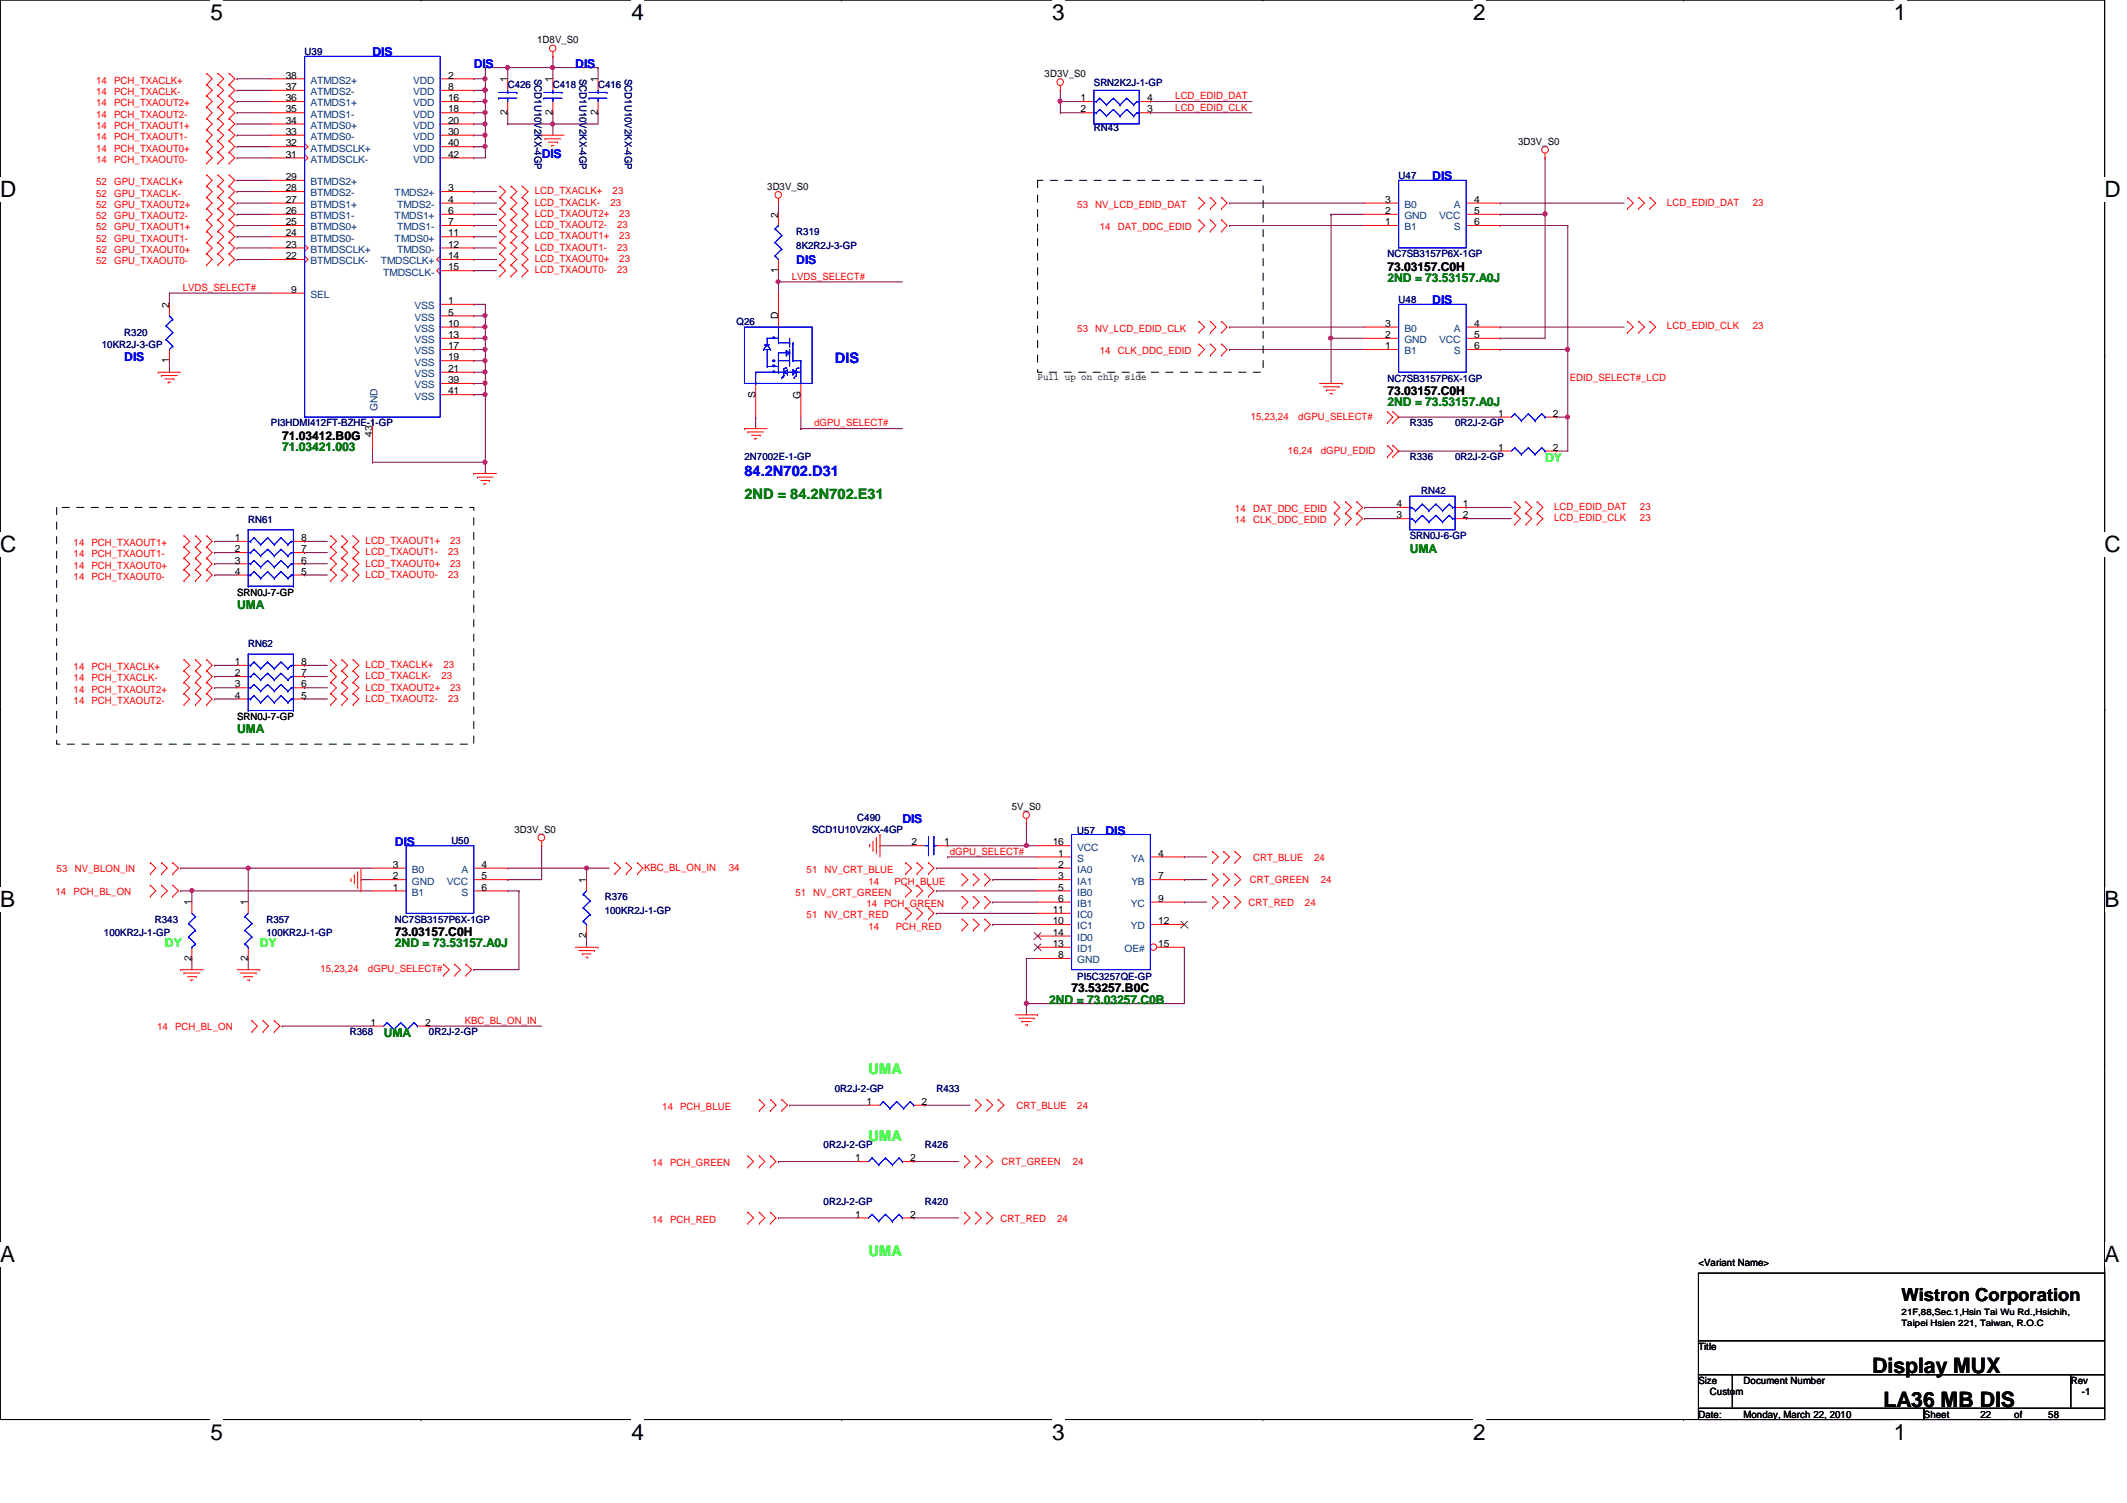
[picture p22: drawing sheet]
<svg xmlns="http://www.w3.org/2000/svg" width="297mm" height="210mm" viewBox="0 0 297 210" stroke-linecap="round" stroke-linejoin="round" font-family="sans-serif">
<defs><g id="words">
<g font-size="3.1">
<text x="29.4" y="2.8">5</text>
<text x="88.2" y="2.8">4</text>
<text x="146.9" y="2.8">3</text>
<text x="205.7" y="2.8">2</text>
<text x="264.5" y="2.8">1</text>
<text x="0" y="27.6">D</text>
<text x="293.9" y="27.6">D</text>
<text x="0" y="77.1">C</text>
<text x="293.9" y="77.1">C</text>
<text x="0" y="126.7">B</text>
<text x="293.9" y="126.7">B</text>
<text x="0" y="176.2">A</text>
<text x="293.9" y="176.2">A</text>
<text x="29.4" y="201">5</text>
<text x="88.2" y="201">4</text>
<text x="146.9" y="201">3</text>
<text x="205.7" y="201">2</text>
<text x="264.5" y="201">1</text>
</g>
<g font-size="3">
<text x="261.4" y="191.7">Display MUX</text>
<text x="263" y="196.5">LA36 MB DIS</text>
</g>
<text font-size="2.5" x="265.6" y="181.7">Wistron Corporation</text>
<g font-size="2" fill="#00f">
<text x="107.4" y="47.4">.</text>
<text x="107.4" y="50.5">.</text>
<text x="107.4" y="51.3">.</text>
<text x="107.4" y="52.1">.</text>
<text x="110.6" y="52.1">.</text>
<text x="116.6" y="50.7">DIS</text>
<text x="104" y="66.5">84.2N702.D31</text>
</g>
<text font-size="2" fill="#008000" x="104" y="69.6">2ND = 84.2N702.E31</text>
<g font-size="2" fill="#0f0">
<text x="121.3" y="149.9">UMA</text>
<text x="121.3" y="159.4">UMA</text>
<text x="121.3" y="175.4">UMA</text>
</g>
<g font-size="1.7" fill="#00f">
<text x="52" y="7.9">DIS</text>
<text x="66.2" y="9.4">DIS</text>
<text x="80.3" y="9.4">DIS</text>
<text x="75.6" y="22.1">DIS</text>
<text x="200" y="25.2">DIS</text>
<text x="111.2" y="36.8">DIS</text>
<text x="200" y="42.5">DIS</text>
<text x="17.4" y="50.4">DIS</text>
<text x="55.2" y="118.1">DIS</text>
<text x="126" y="114.9">DIS</text>
<text x="154.4" y="116.5">DIS</text>
</g>
<g font-size="1.7">
<text x="193.8" y="37.8">73.03157.C0H</text>
<text x="193.8" y="55.1">73.03157.C0H</text>
<text x="39.4" y="61.4">71.03412.B0G</text>
<text x="55.2" y="130.7">73.03157.C0H</text>
<text x="149.6" y="138.6">73.53257.B0C</text>
</g>
<g font-size="1.7" fill="#008000">
<text x="193.8" y="39.4">2ND = 73.53157.A0J</text>
<text x="193.8" y="56.7">2ND = 73.53157.A0J</text>
<text x="39.4" y="63">71.03421.003</text>
<text x="196.9" y="77.2">UMA</text>
<text x="33.1" y="85">UMA</text>
<text x="33.1" y="102.4">UMA</text>
<text x="55.2" y="132.3">2ND = 73.53157.A0J</text>
<text x="146.5" y="140.2">2ND = 73.03257.C0B</text>
<text x="53.6" y="144.9">UMA</text>
</g>
<g font-size="1.7" fill="#0f0">
<text x="215.8" y="64.6">DY</text>
<text x="23" y="132.3">DY</text>
<text x="36.3" y="132.3">DY</text>
</g>
<g font-size="1.4" fill="#f00">
<text x="13.4" y="11.7">14</text>
<text x="16" y="11.7">PCH_TXACLK+</text>
<text x="13.4" y="18">14</text>
<text x="13.4" y="13.3">14</text>
<text x="13.4" y="14.9">14</text>
<text x="13.4" y="16.4">14</text>
<text x="16" y="18">PCH_TXAOUT1+</text>
<text x="16" y="13.3">PCH_TXACLK-</text>
<text x="16" y="14.9">PCH_TXAOUT2+</text>
<text x="16" y="16.4">PCH_TXAOUT2-</text>
<text x="164.1" y="13.9">LCD_EDID_DAT</text>
<text x="164.1" y="15.5">LCD_EDID_CLK</text>
<text x="13.4" y="22.7">14</text>
<text x="13.4" y="21.2">14</text>
<text x="13.4" y="19.6">14</text>
<text x="16" y="22.7">PCH_TXAOUT0-</text>
<text x="16" y="21.2">PCH_TXAOUT0+</text>
<text x="16" y="19.6">PCH_TXAOUT1-</text>
<text x="13.4" y="27.5">52</text>
<text x="13.4" y="25.9">52</text>
<text x="13.4" y="29">52</text>
<text x="16" y="27.5">GPU_TXACLK-</text>
<text x="16" y="25.9">GPU_TXACLK+</text>
<text x="16" y="29">GPU_TXAOUT2+</text>
<text x="74.7" y="28.7">LCD_TXACLK-</text>
<text x="74.7" y="27.1">LCD_TXACLK+</text>
<text x="85.3" y="28.7">23</text>
<text x="85.6" y="27.1">23</text>
<text x="150.4" y="29">53</text>
<text x="152.9" y="29">NV_LCD_EDID_DAT</text>
<text x="232.8" y="28.7">LCD_EDID_DAT</text>
<text x="244.8" y="28.7">23</text>
<text x="13.4" y="35.3">52</text>
<text x="13.4" y="33.7">52</text>
<text x="13.4" y="32.2">52</text>
<text x="13.4" y="30.6">52</text>
<text x="16" y="35.3">GPU_TXAOUT0+</text>
<text x="16" y="33.7">GPU_TXAOUT1-</text>
<text x="16" y="32.2">GPU_TXAOUT1+</text>
<text x="16" y="30.6">GPU_TXAOUT2-</text>
<text x="74.7" y="33.4">LCD_TXAOUT1+</text>
<text x="74.7" y="35">LCD_TXAOUT1-</text>
<text x="74.7" y="31.9">LCD_TXAOUT2-</text>
<text x="74.7" y="30.3">LCD_TXAOUT2+</text>
<text x="86.2" y="35">23</text>
<text x="86.2" y="31.9">23</text>
<text x="86.5" y="33.4">23</text>
<text x="86.5" y="30.3">23</text>
<text x="153.6" y="32.2">14</text>
<text x="156.1" y="32.2">DAT_DDC_EDID</text>
<text x="13.4" y="36.9">52</text>
<text x="16" y="36.9">GPU_TXAOUT0-</text>
<text x="25.5" y="40.6">LVDS_SELECT#</text>
<text x="74.7" y="38.1">LCD_TXAOUT0-</text>
<text x="74.7" y="36.6">LCD_TXAOUT0+</text>
<text x="86.2" y="38.1">23</text>
<text x="86.5" y="36.6">23</text>
<text x="110.6" y="39.1">LVDS_SELECT#</text>
<text x="150.4" y="46.4">53</text>
<text x="152.9" y="46.4">NV_LCD_EDID_CLK</text>
<text x="232.8" y="46">LCD_EDID_CLK</text>
<text x="244.8" y="46">23</text>
<text x="153.6" y="49.5">14</text>
<text x="156.1" y="49.5">CLK_DDC_EDID</text>
<text x="219.2" y="53.3">EDID_SELECT#_LCD</text>
<text x="113.7" y="59.6">dGPU_SELECT#</text>
<text x="174.7" y="58.6">15,23,24</text>
<text x="181.3" y="58.6">dGPU_SELECT#</text>
<text x="179.9" y="63.4">16,24</text>
<text x="184.4" y="63.4">dGPU_EDID</text>
<text x="172.5" y="71.5">14</text>
<text x="175" y="71.5">DAT_DDC_EDID</text>
<text x="217" y="71.2">LCD_EDID_DAT</text>
<text x="229" y="71.2">23</text>
<text x="10.3" y="77.9">14</text>
<text x="10.3" y="76.3">14</text>
<text x="12.8" y="77.9">PCH_TXAOUT1-</text>
<text x="12.8" y="76.3">PCH_TXAOUT1+</text>
<text x="51.1" y="75.9">LCD_TXAOUT1+</text>
<text x="51.1" y="77.5">LCD_TXAOUT1-</text>
<text x="62.6" y="77.5">23</text>
<text x="62.9" y="75.9">23</text>
<text x="172.5" y="73.1">14</text>
<text x="175" y="73.1">CLK_DDC_EDID</text>
<text x="217" y="72.8">LCD_EDID_CLK</text>
<text x="229" y="72.8">23</text>
<text x="10.3" y="79.4">14</text>
<text x="10.3" y="81">14</text>
<text x="12.8" y="79.4">PCH_TXAOUT0+</text>
<text x="12.8" y="81">PCH_TXAOUT0-</text>
<text x="51.1" y="80.7">LCD_TXAOUT0-</text>
<text x="51.1" y="79.1">LCD_TXAOUT0+</text>
<text x="62.6" y="80.7">23</text>
<text x="62.9" y="79.1">23</text>
<text x="10.3" y="95.2">14</text>
<text x="10.3" y="93.6">14</text>
<text x="12.8" y="95.2">PCH_TXACLK-</text>
<text x="12.8" y="93.6">PCH_TXACLK+</text>
<text x="51.1" y="94.9">LCD_TXACLK-</text>
<text x="51.1" y="93.3">LCD_TXACLK+</text>
<text x="61.6" y="94.9">23</text>
<text x="61.9" y="93.3">23</text>
<text x="10.3" y="98.3">14</text>
<text x="10.3" y="96.7">14</text>
<text x="12.8" y="98.3">PCH_TXAOUT2-</text>
<text x="12.8" y="96.7">PCH_TXAOUT2+</text>
<text x="51.1" y="98">LCD_TXAOUT2-</text>
<text x="51.1" y="96.4">LCD_TXAOUT2+</text>
<text x="62.6" y="98">23</text>
<text x="62.9" y="96.4">23</text>
<text x="132.6" y="119.4">dGPU_SELECT#</text>
<text x="7.7" y="124.9">14</text>
<text x="7.9" y="121.8">53</text>
<text x="10.3" y="124.9">PCH_BL_ON</text>
<text x="10.5" y="121.8">NV_BLON_IN</text>
<text x="90" y="121.6">KBC_BL_ON_IN</text>
<text x="101.8" y="121.6">34</text>
<text x="111.1" y="125.1">51</text>
<text x="112.6" y="122">51</text>
<text x="113.6" y="125.1">NV_CRT_GREEN</text>
<text x="115.1" y="122">NV_CRT_BLUE</text>
<text x="121.3" y="123.5">14</text>
<text x="124.9" y="123.5">PCH_BLUE</text>
<text x="174.5" y="123.4">CRT_GREEN</text>
<text x="175" y="120.2">CRT_BLUE</text>
<text x="183.5" y="120.2">24</text>
<text x="184.4" y="123.4">24</text>
<text x="112.6" y="128.2">51</text>
<text x="115.1" y="128.2">NV_CRT_RED</text>
<text x="121" y="126.7">14</text>
<text x="121.3" y="129.8">14</text>
<text x="123.5" y="126.7">PCH_GREEN</text>
<text x="125.1" y="129.8">PCH_RED</text>
<text x="174.4" y="126.5">CRT_RED</text>
<text x="182.2" y="126.5">24</text>
<text x="44.7" y="135.8">15,23,24</text>
<text x="51.4" y="135.8">dGPU_SELECT#</text>
<text x="21.9" y="143.8">14</text>
<text x="24.5" y="143.8">PCH_BL_ON</text>
<text x="64.9" y="143">KBC_BL_ON_IN</text>
<text x="92.5" y="155">14</text>
<text x="95" y="155">PCH_BLUE</text>
<text x="141.9" y="154.9">CRT_BLUE</text>
<text x="150.4" y="154.9">24</text>
<text x="91.1" y="162.9">14</text>
<text x="93.6" y="162.9">PCH_GREEN</text>
<text x="139.9" y="162.7">CRT_GREEN</text>
<text x="149.8" y="162.7">24</text>
<text x="91.1" y="170.8">14</text>
<text x="93.6" y="170.8">PCH_RED</text>
<text x="139.7" y="170.6">CRT_RED</text>
<text x="147.6" y="170.6">24</text>
</g>
<g font-size="1.4">
<text x="39.9" y="11">38</text>
<text x="62.6" y="11">2</text>
<text x="70.9" y="11.5" transform="rotate(-90 70.9 11.5)">1</text>
<text x="75" y="6.1">1D8V_S0</text>
<text x="77.2" y="11.5" transform="rotate(-90 77.2 11.5)">1</text>
<text x="83.5" y="11.5" transform="rotate(-90 83.5 11.5)">1</text>
<text x="145.9" y="10.8">3D3V_S0</text>
<text x="39.9" y="12.6">37</text>
<text x="39.9" y="14.1">36</text>
<text x="39.9" y="15.7">35</text>
<text x="39.9" y="17.3">34</text>
<text x="62.6" y="12.6">8</text>
<text x="62.6" y="14.1">16</text>
<text x="62.6" y="15.7">18</text>
<text x="62.6" y="17.3">20</text>
<text x="70.9" y="16.1" transform="rotate(-90 70.9 16.1)">2</text>
<text x="77.2" y="16.1" transform="rotate(-90 77.2 16.1)">2</text>
<text x="83.5" y="16.1" transform="rotate(-90 83.5 16.1)">2</text>
<text x="150.9" y="14.1">1</text>
<text x="150.9" y="15.7">2</text>
<text x="160.2" y="15.7">3</text>
<text x="160.2" y="14.1">4</text>
<text x="39.9" y="18.8">33</text>
<text x="39.9" y="20.4">32</text>
<text x="39.9" y="22">31</text>
<text x="62.6" y="18.8">30</text>
<text x="62.6" y="20.4">40</text>
<text x="62.6" y="22">42</text>
<text x="212" y="20.2">3D3V_S0</text>
<text x="39.9" y="25.1">29</text>
<text x="39.9" y="26.7">28</text>
<text x="39.9" y="28.3">27</text>
<text x="39.9" y="29.9">26</text>
<text x="62.6" y="26.7">3</text>
<text x="62.6" y="28.3">4</text>
<text x="62.6" y="29.9">6</text>
<text x="107.1" y="26.5">3D3V_S0</text>
<text x="193.5" y="29.9">2</text>
<text x="193.5" y="28.3">3</text>
<text x="205.9" y="28.3">4</text>
<text x="205.9" y="29.9">5</text>
<text x="39.9" y="31.5">25</text>
<text x="39.9" y="33">24</text>
<text x="39.9" y="34.6">23</text>
<text x="62.6" y="31.5">7</text>
<text x="62.6" y="33">11</text>
<text x="62.6" y="34.6">12</text>
<text x="108.7" y="30.4" transform="rotate(-90 108.7 30.4)">2</text>
<text x="193.5" y="31.5">1</text>
<text x="205.9" y="31.5">6</text>
<text x="39.9" y="36.2">22</text>
<text x="40.7" y="40.9">9</text>
<text x="62.6" y="36.2">14</text>
<text x="62.6" y="37.8">15</text>
<text x="108.7" y="38.1" transform="rotate(-90 108.7 38.1)">1</text>
<text x="23.6" y="43" transform="rotate(-90 23.6 43)">2</text>
<text x="62.6" y="42.5">1</text>
<text x="62.6" y="44.1">5</text>
<text x="62.6" y="45.6">10</text>
<text x="62.6" y="47.2">13</text>
<text x="108.7" y="44.6" transform="rotate(-90 108.7 44.6)">D</text>
<text x="193.5" y="47.2">2</text>
<text x="193.5" y="45.6">3</text>
<text x="205.9" y="45.6">4</text>
<text x="205.9" y="47.2">5</text>
<text x="23.6" y="50.7" transform="rotate(-90 23.6 50.7)">1</text>
<text x="62.6" y="48.8">17</text>
<text x="62.6" y="50.3">19</text>
<text x="62.6" y="51.9">21</text>
<text x="62.6" y="53.5">39</text>
<text x="144.9" y="53.1">Pull up on chip side</text>
<text x="193.5" y="48.8">1</text>
<text x="205.9" y="48.8">6</text>
<text x="62.6" y="55.1">41</text>
<text x="105.5" y="55.6" transform="rotate(-90 105.5 55.6)">S</text>
<text x="111.8" y="55.8" transform="rotate(-90 111.8 55.8)">G</text>
<text x="209.2" y="58.2">1</text>
<text x="216.9" y="58.2">2</text>
<text x="52" y="61" transform="rotate(-90 52 61)">43</text>
<text x="209.2" y="62.9">1</text>
<text x="216.9" y="62.9">2</text>
<text x="195" y="70.8">4</text>
<text x="204.3" y="70.8">1</text>
<text x="32.8" y="75.6">1</text>
<text x="32.8" y="77.1">2</text>
<text x="42.1" y="77.1">7</text>
<text x="42.1" y="75.6">8</text>
<text x="195" y="72.4">3</text>
<text x="204.3" y="72.4">2</text>
<text x="32.8" y="78.7">3</text>
<text x="32.8" y="80.3">4</text>
<text x="33.1" y="83.2">SRN0J-7-GP</text>
<text x="42.1" y="80.3">5</text>
<text x="42.1" y="78.7">6</text>
<text x="32.8" y="92.9">1</text>
<text x="32.8" y="94.4">2</text>
<text x="42.1" y="94.4">7</text>
<text x="42.1" y="92.9">8</text>
<text x="32.8" y="96">3</text>
<text x="32.8" y="97.6">4</text>
<text x="33.1" y="100.5">SRN0J-7-GP</text>
<text x="42.1" y="97.6">5</text>
<text x="42.1" y="96">6</text>
<text x="141.3" y="113.1">5V_S0</text>
<text x="71.8" y="116.3">3D3V_S0</text>
<text x="127.3" y="118.1">2</text>
<text x="131.9" y="118.1">1</text>
<text x="147" y="118.1">16</text>
<text x="147.8" y="119.6">1</text>
<text x="161.8" y="119.6">4</text>
<text x="54.9" y="124.4">1</text>
<text x="54.9" y="122.8">2</text>
<text x="54.9" y="121.2">3</text>
<text x="67.3" y="121.2">4</text>
<text x="67.3" y="122.8">5</text>
<text x="67.3" y="124.4">6</text>
<text x="81.9" y="123.3" transform="rotate(-90 81.9 123.3)">1</text>
<text x="147.8" y="121.2">2</text>
<text x="147.8" y="122.8">3</text>
<text x="147.8" y="124.4">5</text>
<text x="147.8" y="125.9">6</text>
<text x="161.8" y="122.8">7</text>
<text x="161.8" y="125.9">9</text>
<text x="26.8" y="126.4" transform="rotate(-90 26.8 126.4)">1</text>
<text x="34.6" y="126.4" transform="rotate(-90 34.6 126.4)">1</text>
<text x="81.9" y="131" transform="rotate(-90 81.9 131)">2</text>
<text x="147" y="127.5">11</text>
<text x="147" y="129.1">10</text>
<text x="147" y="130.7">14</text>
<text x="161.8" y="129.1">12</text>
<text x="26.8" y="134.2" transform="rotate(-90 26.8 134.2)">2</text>
<text x="34.6" y="134.2" transform="rotate(-90 34.6 134.2)">2</text>
<text x="147" y="132.2">13</text>
<text x="147.8" y="133.8">8</text>
<text x="161.8" y="132.2">15</text>
<text x="51.7" y="143.3">1</text>
<text x="59.4" y="143.3">2</text>
<text x="121" y="154.3">1</text>
<text x="128.7" y="154.3">2</text>
<text x="119.4" y="162.2">1</text>
<text x="127.1" y="162.2">2</text>
<text x="119.4" y="170.1">1</text>
<text x="127.1" y="170.1">2</text>
<text x="237.2" y="176.7">&lt;Variant Name&gt;</text>
<text x="237.2" y="188.6">Title</text>
<text x="237.2" y="193.3">Size</text>
<text x="237.2" y="198">Date:</text>
<text x="238.8" y="194.9">Custom</text>
<text x="243.5" y="193.3">Document Number</text>
<text x="243.5" y="198">Monday, March 22, 2010</text>
<text x="268.7" y="198">Sheet</text>
<text x="276.6" y="198">22</text>
<text x="281.3" y="198">of</text>
<text x="286" y="198">58</text>
<text x="289.2" y="193.3">Rev</text>
<text x="290.7" y="194.9">-1</text>
</g>
<g font-size="1.4" fill="#000080">
<text x="42.5" y="7.6">U39</text>
<text x="74.6" y="11" transform="rotate(90 74.6 11)">SCD1U10V2KX-4GP</text>
<text x="80.9" y="11" transform="rotate(90 80.9 11)">SCD1U10V2KX-4GP</text>
<text x="87.2" y="11" transform="rotate(90 87.2 11)">SCD1U10V2KX-4GP</text>
<text x="70.9" y="12.3">C426</text>
<text x="77.2" y="12.3">C418</text>
<text x="83.5" y="12.3">C416</text>
<text x="152.8" y="12">SRN2K2J-1-GP</text>
<text x="152.8" y="18.3">RN43</text>
<text x="195.3" y="24.9">U47</text>
<text x="111.2" y="32.8">R319</text>
<text x="111.2" y="34.7">8K2R2J-3-GP</text>
<text x="193.8" y="35.9">NC7SB3157P6X-1GP</text>
<text x="17.4" y="47">R320</text>
<text x="102.9" y="45.4">Q26</text>
<text x="195.3" y="42.2">U48</text>
<text x="14.2" y="48.6">10KR2J-3-GP</text>
<text x="193.8" y="53.3">NC7SB3157P6X-1GP</text>
<text x="37.8" y="59.6">PI3HDMI412FT-BZHE-1-GP</text>
<text x="196.9" y="59.6">R335</text>
<text x="203.2" y="59.6">0R2J-2-GP</text>
<text x="104" y="64.3">2N7002E-1-GP</text>
<text x="196.9" y="64.3">R336</text>
<text x="203.2" y="64.3">0R2J-2-GP</text>
<text x="198.5" y="69">RN42</text>
<text x="34.7" y="73">RN61</text>
<text x="196.9" y="75.3">SRN0J-6-GP</text>
<text x="34.7" y="90.3">RN62</text>
<text x="63" y="117.9">U50</text>
<text x="113.4" y="116.3">SCD1U10V2KX-4GP</text>
<text x="119.7" y="114.7">C490</text>
<text x="150.4" y="116.4">U57</text>
<text x="84.5" y="125.7">R376</text>
<text x="14.5" y="130.8">100KR2J-1-GP</text>
<text x="21.6" y="128.9">R343</text>
<text x="37.2" y="128.9">R357</text>
<text x="37.2" y="130.8">100KR2J-1-GP</text>
<text x="55.2" y="128.9">NC7SB3157P6X-1GP</text>
<text x="84.5" y="127.6">100KR2J-1-GP</text>
<text x="150.4" y="136.9">PI5C3257QE-GP</text>
<text x="48.8" y="144.6">R368</text>
<text x="59.9" y="144.6">0R2J-2-GP</text>
<text x="116.6" y="152.5">0R2J-2-GP</text>
<text x="130.8" y="152.5">R433</text>
<text x="115" y="160.4">0R2J-2-GP</text>
<text x="129.2" y="160.4">R426</text>
<text x="115" y="168.2">0R2J-2-GP</text>
<text x="129.2" y="168.2">R420</text>
</g>
<g font-size="1.4" fill="#004080">
<text x="43.3" y="11.7">ATMDS2+</text>
<text x="57.7" y="11.7">VDD</text>
<text x="43.3" y="13.3">ATMDS2-</text>
<text x="43.3" y="14.9">ATMDS1+</text>
<text x="43.3" y="16.4">ATMDS1-</text>
<text x="43.3" y="18">ATMDS0+</text>
<text x="57.7" y="13.3">VDD</text>
<text x="57.7" y="14.9">VDD</text>
<text x="57.7" y="16.4">VDD</text>
<text x="57.7" y="18">VDD</text>
<text x="43.3" y="19.6">ATMDS0-</text>
<text x="43.3" y="21.2">ATMDSCLK+</text>
<text x="43.3" y="22.7">ATMDSCLK-</text>
<text x="57.7" y="19.6">VDD</text>
<text x="57.7" y="21.2">VDD</text>
<text x="57.7" y="22.7">VDD</text>
<text x="43.3" y="25.9">BTMDS2+</text>
<text x="43.3" y="27.4">BTMDS2-</text>
<text x="43.3" y="29">BTMDS1+</text>
<text x="55.1" y="27.4">TMDS2+</text>
<text x="55.5" y="29">TMDS2-</text>
<text x="196.1" y="29">B0</text>
<text x="203" y="29">A</text>
<text x="43.3" y="30.6">BTMDS1-</text>
<text x="43.3" y="32.2">BTMDS0+</text>
<text x="43.3" y="33.7">BTMDS0-</text>
<text x="43.3" y="35.3">BTMDSCLK+</text>
<text x="55.1" y="30.6">TMDS1+</text>
<text x="55.1" y="33.7">TMDS0+</text>
<text x="55.5" y="32.2">TMDS1-</text>
<text x="55.5" y="35.3">TMDS0-</text>
<text x="196.1" y="32.2">B1</text>
<text x="196.1" y="30.6">GND</text>
<text x="201" y="30.6">VCC</text>
<text x="203" y="32.2">S</text>
<text x="43.3" y="36.9">BTMDSCLK-</text>
<text x="43.3" y="41.6">SEL</text>
<text x="53.2" y="36.9">TMDSCLK+</text>
<text x="53.5" y="38.5">TMDSCLK-</text>
<text x="57.9" y="43.2">VSS</text>
<text x="57.9" y="44.8">VSS</text>
<text x="57.9" y="46.4">VSS</text>
<text x="57.9" y="47.9">VSS</text>
<text x="196.1" y="47.9">GND</text>
<text x="196.1" y="46.4">B0</text>
<text x="201" y="47.9">VCC</text>
<text x="203" y="46.4">A</text>
<text x="57.9" y="49.5">VSS</text>
<text x="57.9" y="51.1">VSS</text>
<text x="57.9" y="52.7">VSS</text>
<text x="196.1" y="49.5">B1</text>
<text x="203" y="49.5">S</text>
<text x="52.7" y="57.4" transform="rotate(-90 52.7 57.4)">GND</text>
<text x="57.9" y="54.2">VSS</text>
<text x="57.9" y="55.8">VSS</text>
<text x="150.4" y="118.8">VCC</text>
<text x="57.5" y="125.1">B1</text>
<text x="57.5" y="123.5">GND</text>
<text x="57.5" y="121.9">B0</text>
<text x="62.4" y="123.5">VCC</text>
<text x="64.4" y="121.9">A</text>
<text x="64.4" y="125.1">S</text>
<text x="150.4" y="120.4">S</text>
<text x="150.4" y="121.9">IA0</text>
<text x="150.4" y="123.5">IA1</text>
<text x="150.4" y="125.1">IB0</text>
<text x="158" y="120.4">YA</text>
<text x="158" y="123.5">YB</text>
<text x="150.4" y="126.7">IB1</text>
<text x="150.4" y="128.2">IC0</text>
<text x="150.4" y="129.8">IC1</text>
<text x="150.4" y="131.4">ID0</text>
<text x="157.9" y="126.7">YC</text>
<text x="157.9" y="129.8">YD</text>
<text x="150.4" y="133">ID1</text>
<text x="150.4" y="134.5">GND</text>
<text x="157.1" y="133">OE#</text>
</g>
<g font-size="1.2">
<text x="265.6" y="183.6">21F,88,Sec.1,Hsin Tai Wu Rd.,Hsichih,</text>
<text x="265.6" y="185.3">Taipei Hsien 221, Taiwan, R.O.C</text>
</g>
</g></defs>
<path d="M0 0h293.9v198.2h-293.9z" fill="none" stroke="#000" stroke-width=".14"/>
<g fill="#fff">
<path d="M29.4 0h1.8v3.5h-1.8z"/>
<path d="M29.4 198.2h1.8v3.5h-1.8z"/>
</g>
<path d="M58.8 0h.1M58.8 198.2h.1" fill="none" stroke="#000" stroke-width=".14"/>
<g fill="#fff">
<path d="M88.2 0h1.7v3.5h-1.7z"/>
<path d="M88.2 198.2h1.7v3.5h-1.7z"/>
</g>
<path d="M117.6 0h.1M117.6 198.2h.1" fill="none" stroke="#000" stroke-width=".14"/>
<g fill="#fff">
<path d="M146.9 0h1.8v3.5h-1.8z"/>
<path d="M146.9 198.2h1.8v3.5h-1.8z"/>
</g>
<path d="M176.4 0h.1M176.4 198.2h.1" fill="none" stroke="#000" stroke-width=".14"/>
<g fill="#fff">
<path d="M205.7 0h1.8v3.5h-1.8z"/>
<path d="M205.7 198.2h1.8v3.5h-1.8z"/>
</g>
<path d="M235.1 0h.1M235.1 198.2h.1" fill="none" stroke="#000" stroke-width=".14"/>
<g fill="#fff">
<path d="M264.5 0h1.7v3.5h-1.7z"/>
<path d="M264.5 198.2h1.7v3.5h-1.7z"/>
<path d="M0 24.8h2.3v3.4h-2.3z"/>
<path d="M293.9 24.8h2.3v3.4h-2.3z"/>
<path d="M0 74.3h2.3v3.5h-2.3z"/>
<path d="M293.9 74.3h2.3v3.5h-2.3z"/>
</g>
<path d="M0 49.5h.1M293.9 49.5h.1" fill="none" stroke="#000" stroke-width=".14"/>
<g fill="#fff">
<path d="M0 123.9h2.1v3.4h-2.1z"/>
<path d="M293.9 123.9h2.1v3.4h-2.1z"/>
</g>
<path d="M0 99.1h.1M293.9 99.1h.1" fill="none" stroke="#000" stroke-width=".14"/>
<g fill="#fff">
<path d="M0 173.4h2.1v3.5h-2.1z"/>
<path d="M293.9 173.4h2.1v3.5h-2.1z"/>
</g>
<path d="M0 148.7h.1M293.9 148.7h.1" fill="none" stroke="#000" stroke-width=".14"/>
<g fill="none" stroke="#800040" stroke-width=".14">
<path d="M130.8 121.2h.1M130.8 124.4h.1M130.8 121.2h14.1M130.8 124.4h14.1M138.6 122.9h.1M138.6 129.1h.1M138.6 126h.1M138.6 122.9h6.3M138.6 129.1h6.3M138.6 126h6.3M143.3 133.9h.1M143.3 133.9v6.3"/>
<path d="M165.4 132.3h.1M165.4 132.3v7.9h-22.1M143.3 140.2h.1"/>
</g>
<circle cx="143.3" cy="140.1" r=".3" fill="#f0f"/>
<circle cx="143.3" cy="140.1" r=".3" fill="none" stroke="#f0f" stroke-width=".14"/>
<path d="M132.3 118.1h.1M143.3 115h.1M143.3 115v3.1h-11M143.3 133.9h.1M143.3 133.9h1.6" fill="none" stroke="#800040" stroke-width=".14"/>
<circle cx="143.3" cy="118.1" r=".29" fill="#f0f"/>
<circle cx="143.3" cy="118.1" r=".29" fill="none" stroke="#f0f" stroke-width=".14"/>
<g fill="none" stroke="#800040" stroke-width=".14">
<path d="M160.7 14.2h.1M160.7 15.7h.1M160.7 14.2h14.1M160.7 15.7h14.1M23.7 40.9h.1M23.7 40.9h14.1M132.3 119.7h.1M132.3 119.7h12.6M143.3 118.1h.1M143.3 118.1h1.6M165.4 119.7h.1M165.4 119.7h3.1"/>
<path d="M34.7 133.9h.1M34.7 121.2h.1M34.7 121.2v4.8M34.7 133.9v1.5M130.8 127.6h.1M130.8 127.6h14.1M165.4 122.9h.1M165.4 126h.1M165.4 122.9h3.1M165.4 126h3.1M143.3 140.2h.1M143.3 140.2v1.5"/>
</g>
<circle cx="34.7" cy="121.2" r=".3" fill="#f0f"/>
<circle cx="34.7" cy="121.2" r=".3" fill="none" stroke="#f0f" stroke-width=".14"/>
<g fill="none" stroke="#800040" stroke-width=".14">
<path d="M66.2 34.6h.1M66.2 33.1h.1M66.2 34.6h3.1M66.2 33.1h3.1M23.7 40.9h.1M23.7 50.4h.1M23.7 40.9v1.6M23.7 50.4v1.6M195.3 58.3h.1M195.3 58.3h14.2M217.4 58.3h.1M217.4 58.3h1.5"/>
<path d="M218.9 58.3h.1M218.9 58.3v4.7h-1.5M42.5 75.6h.1M42.5 75.6h3.2M190.6 72.4h.1M190.6 70.9h.1M190.6 72.4h4.7M190.6 70.9h4.7M204.8 70.9h.1M204.8 70.9h6.3M217.4 63h.1M30 94.5h.1"/>
<path d="M30 94.5h3.1M122.9 118.1h.1M122.9 118.1h4.7M25.2 124.4h.1M25.2 124.4h26.8M26.8 124.4h.1M59.9 143.3h.1M59.9 143.3h15.7M110.3 154.3h.1M110.3 154.3h11M108.7 170.1h.1M108.7 162.2h.1"/>
<path d="M108.7 170.1h11M108.7 162.2h11"/>
</g>
<circle cx="26.8" cy="124.4" r=".3" fill="#f0f"/>
<circle cx="26.8" cy="124.4" r=".3" fill="none" stroke="#f0f" stroke-width=".14"/>
<g fill="none" stroke="#800040" stroke-width=".14">
<path d="M185.9 29.9h.1M185.9 29.9h4.7M185.9 29.9v23.7M209.5 28.4h.1M209.5 28.4h17.3M185.9 47.2h.1M209.5 47.2h.1M209.5 47.2h6.3M30 78.7h.1M30 78.7h3.1M195.3 63h.1M195.3 63h14.2"/>
<path d="M204.8 72.4h.1M204.8 72.4h6.3M42.5 94.5h.1M42.5 80.3h.1M42.5 94.5h3.2M42.5 80.3h3.2M39.4 143.3h.1M39.4 143.3h12.6"/>
</g>
<circle cx="185.8" cy="47.2" r=".29" fill="#f0f"/>
<circle cx="185.8" cy="47.2" r=".29" fill="none" stroke="#f0f" stroke-width=".14"/>
<path d="M209.5 31.5h.1M209.5 31.5h9.4M215.8 29.9h.1M215.8 29.9v17.3M218.9 31.5h.1M218.9 31.5v17.3M171.7 45.7h.1M171.7 45.7h18.9M209.5 45.7h.1M209.5 45.7h17.3M30 77.2h.1M30 77.2h3.1" fill="none" stroke="#800040" stroke-width=".14"/>
<circle cx="215.8" cy="29.9" r=".3" fill="#f0f"/>
<circle cx="215.8" cy="29.9" r=".3" fill="none" stroke="#f0f" stroke-width=".14"/>
<path d="M185.9 47.2h.1M185.9 47.2h4.7M218.9 48.8h.1M218.9 48.8v9.5" fill="none" stroke="#800040" stroke-width=".14"/>
<circle cx="218.9" cy="58.2" r=".3" fill="#f0f"/>
<circle cx="218.9" cy="58.2" r=".3" fill="none" stroke="#f0f" stroke-width=".14"/>
<circle cx="218.9" cy="48.8" r=".3" fill="#f0f"/>
<circle cx="218.9" cy="48.8" r=".3" fill="none" stroke="#f0f" stroke-width=".14"/>
<g fill="none" stroke="#800040" stroke-width=".14">
<path d="M209.5 29.9h.1M215.8 22.1h.1M215.8 22.1v7.8h-6.3M209.5 48.8h.1M209.5 48.8h9.4M75.6 118.1h.1M75.6 118.1v4.8h-4.7M26.8 133.9h.1M26.8 133.9v1.5M34.7 121.2h.1M34.7 121.2h17.3M50.4 122.9h.1"/>
<path d="M50.4 122.9h1.6M66.2 135.4h.1M70.9 124.4h.1M70.9 122.9h.1M70.9 124.4h1.6M72.5 124.4h.1M72.5 124.4v11h-6.3M81.9 130.7h.1M81.9 121.2h.1M81.9 121.2v1.7M81.9 130.7v1.6"/>
</g>
<circle cx="81.9" cy="121.2" r=".3" fill="#f0f"/>
<circle cx="81.9" cy="121.2" r=".3" fill="none" stroke="#f0f" stroke-width=".14"/>
<g fill="none" stroke="#800040" stroke-width=".14">
<path d="M70.9 9.4h.1M70.9 9.4h6.3M66.2 37.8h.1M66.2 36.2h.1M66.2 37.8h3.1M66.2 36.2h3.1M171.7 48.8h.1M171.7 48.8h18.9M42.5 77.2h.1M42.5 77.2h3.2M25.2 121.2h.1M25.2 121.2h9.5"/>
<path d="M70.9 121.2h.1M70.9 121.2h14.2M81.9 121.2h.1"/>
</g>
<circle cx="70.9" cy="9.4" r=".29" fill="#f0f"/>
<circle cx="70.9" cy="9.4" r=".29" fill="none" stroke="#f0f" stroke-width=".14"/>
<g fill="none" stroke="#800040" stroke-width=".14">
<path d="M67.8 9.4h.1M67.8 9.4h3.1M70.9 17.3h.1M70.9 15.7h.1M70.9 17.3h12.6M70.9 15.7v1.6M77.2 7.9h.1M77.2 15.7h.1M77.2 17.3h.1M77.2 7.9v1.5M77.2 15.7v1.6M83.5 9.4h.1"/>
<path d="M83.5 9.4v1.6"/>
</g>
<circle cx="77.2" cy="17.3" r=".3" fill="#f0f"/>
<circle cx="77.2" cy="17.3" r=".3" fill="none" stroke="#f0f" stroke-width=".14"/>
<path d="M77.2 17.3h.1M77.2 9.4h.1M77.2 9.4v1.6M77.2 17.3v1.6M77.2 9.4h6.3" fill="none" stroke="#800040" stroke-width=".14"/>
<circle cx="77.2" cy="9.4" r=".3" fill="#f0f"/>
<circle cx="77.2" cy="9.4" r=".3" fill="none" stroke="#f0f" stroke-width=".14"/>
<path d="M66.2 17.3h.1M66.2 17.3h1.6M70.9 9.4h.1M70.9 9.4v1.6M83.5 15.7h.1M83.5 15.7v1.6M67.8 64.6h.1M67.8 64.6v1.5" fill="none" stroke="#800040" stroke-width=".14"/>
<circle cx="67.7" cy="17.3" r=".3" fill="#f0f"/>
<circle cx="67.7" cy="17.3" r=".3" fill="none" stroke="#f0f" stroke-width=".14"/>
<path d="M66.2 11h.1M66.2 11h1.6M66.2 50.4h.1M66.2 50.4h1.6M67.8 50.4h.1M67.8 50.4v1.6" fill="none" stroke="#800040" stroke-width=".14"/>
<circle cx="67.7" cy="50.4" r=".3" fill="#f0f"/>
<circle cx="67.7" cy="50.4" r=".3" fill="none" stroke="#f0f" stroke-width=".14"/>
<path d="M66.2 44.1h.1M66.2 44.1h1.6M67.8 44.1h.1M67.8 44.1v1.6M52 63h.1M52 63v1.6" fill="none" stroke="#800040" stroke-width=".14"/>
<circle cx="67.7" cy="44.1" r=".3" fill="#f0f"/>
<circle cx="67.7" cy="44.1" r=".3" fill="none" stroke="#f0f" stroke-width=".14"/>
<path d="M66.2 18.9h.1M66.2 18.9h1.6M67.8 9.4h.1M67.8 9.4v1.6M66.2 42.5h.1M66.2 42.5h1.6" fill="none" stroke="#800040" stroke-width=".14"/>
<circle cx="67.7" cy="18.9" r=".3" fill="#f0f"/>
<circle cx="67.7" cy="18.9" r=".3" fill="none" stroke="#f0f" stroke-width=".14"/>
<path d="M66.2 12.6h.1M66.2 12.6h1.6M67.8 53.6h.1M67.8 53.6v1.5" fill="none" stroke="#800040" stroke-width=".14"/>
<circle cx="67.7" cy="53.5" r=".3" fill="#f0f"/>
<circle cx="67.7" cy="53.5" r=".3" fill="none" stroke="#f0f" stroke-width=".14"/>
<path d="M67.8 18.9h.1M67.8 15.7h.1M67.8 15.7v1.6M67.8 18.9v1.6" fill="none" stroke="#800040" stroke-width=".14"/>
<circle cx="67.7" cy="15.7" r=".29" fill="#f0f"/>
<circle cx="67.7" cy="15.7" r=".29" fill="none" stroke="#f0f" stroke-width=".14"/>
<path d="M66.2 52h.1M66.2 52h1.6M67.8 52h.1M67.8 52v1.6" fill="none" stroke="#800040" stroke-width=".14"/>
<circle cx="67.7" cy="51.9" r=".3" fill="#f0f"/>
<circle cx="67.7" cy="51.9" r=".3" fill="none" stroke="#f0f" stroke-width=".14"/>
<path d="M66.2 45.7h.1M66.2 45.7h1.6M67.8 45.7h.1M67.8 45.7v1.5" fill="none" stroke="#800040" stroke-width=".14"/>
<circle cx="67.7" cy="45.6" r=".3" fill="#f0f"/>
<circle cx="67.7" cy="45.6" r=".3" fill="none" stroke="#f0f" stroke-width=".14"/>
<path d="M67.8 11h.1M67.8 11v1.6" fill="none" stroke="#800040" stroke-width=".14"/>
<circle cx="67.7" cy="12.6" r=".3" fill="#f0f"/>
<circle cx="67.7" cy="12.6" r=".3" fill="none" stroke="#f0f" stroke-width=".14"/>
<circle cx="67.7" cy="11" r=".3" fill="#f0f"/>
<circle cx="67.7" cy="11" r=".3" fill="none" stroke="#f0f" stroke-width=".14"/>
<path d="M67.8 17.3h.1M67.8 14.2h.1M67.8 14.2v1.5M67.8 17.3v1.6" fill="none" stroke="#800040" stroke-width=".14"/>
<circle cx="67.7" cy="14.1" r=".3" fill="#f0f"/>
<circle cx="67.7" cy="14.1" r=".3" fill="none" stroke="#f0f" stroke-width=".14"/>
<path d="M67.8 12.6h.1M67.8 12.6v1.6" fill="none" stroke="#800040" stroke-width=".14"/>
<circle cx="67.7" cy="12.6" r=".3" fill="#f0f"/>
<circle cx="67.7" cy="12.6" r=".3" fill="none" stroke="#f0f" stroke-width=".14"/>
<path d="M66.2 20.5h.1M66.2 20.5h1.6M67.8 20.5h.1M67.8 20.5v1.6M67.8 42.5h.1M67.8 42.5v1.6" fill="none" stroke="#800040" stroke-width=".14"/>
<circle cx="67.7" cy="20.4" r=".3" fill="#f0f"/>
<circle cx="67.7" cy="20.4" r=".3" fill="none" stroke="#f0f" stroke-width=".14"/>
<path d="M66.2 14.2h.1M66.2 14.2h1.6M66.2 53.6h.1M66.2 53.6h1.6M67.8 55.1h.1M67.8 55.1v9.5" fill="none" stroke="#800040" stroke-width=".14"/>
<circle cx="67.7" cy="55.1" r=".29" fill="#f0f"/>
<circle cx="67.7" cy="55.1" r=".29" fill="none" stroke="#f0f" stroke-width=".14"/>
<path d="M66.2 47.2h.1M66.2 47.2h1.6M67.8 47.2h.1M67.8 47.2v1.6" fill="none" stroke="#800040" stroke-width=".14"/>
<circle cx="67.7" cy="47.2" r=".29" fill="#f0f"/>
<circle cx="67.7" cy="47.2" r=".29" fill="none" stroke="#f0f" stroke-width=".14"/>
<path d="M52 64.6h.1M52 64.6h15.8" fill="none" stroke="#800040" stroke-width=".14"/>
<circle cx="67.7" cy="64.6" r=".3" fill="#f0f"/>
<circle cx="67.7" cy="64.6" r=".3" fill="none" stroke="#f0f" stroke-width=".14"/>
<path d="M66.2 15.7h.1M66.2 15.7h1.6M66.2 22.1h.1M66.2 22.1h1.6M66.2 55.1h.1M66.2 48.8h.1M66.2 55.1h1.6M66.2 48.8h1.6M67.8 48.8h.1M67.8 48.8v1.6" fill="none" stroke="#800040" stroke-width=".14"/>
<circle cx="67.7" cy="48.8" r=".3" fill="#f0f"/>
<circle cx="67.7" cy="48.8" r=".3" fill="none" stroke="#f0f" stroke-width=".14"/>
<g fill="none" stroke="#800040" stroke-width=".14">
<path d="M148.1 14.2h.1M148.1 15.7h.1M148.1 14.2v1.5M148.1 15.7h3.1M148.1 14.2h3.1M66.2 28.4h.1M66.2 26.8h.1M66.2 28.4h3.1M66.2 26.8h3.1M171.7 31.5h.1M171.7 28.4h.1M171.7 28.4h18.9"/>
<path d="M171.7 31.5h18.9M30 75.6h.1M30 75.6h3.1M42.5 78.7h.1M42.5 78.7h3.2M30 80.3h.1M30 92.9h.1M30 92.9h3.1M30 80.3h3.1M42.5 92.9h.1M42.5 92.9h3.2M26.8 124.4h.1"/>
<path d="M26.8 124.4v1.6M129.2 154.3h.1M129.2 154.3h6.3M127.6 162.2h.1M127.6 170.1h.1M127.6 162.2h6.3M127.6 170.1h6.3"/>
</g>
<circle cx="148" cy="14.1" r=".3" fill="#f0f"/>
<circle cx="148" cy="14.1" r=".3" fill="none" stroke="#f0f" stroke-width=".14"/>
<path d="M148.1 12.6h.1M148.1 12.6v1.6M108.7 37.8h.1M108.7 39.4h.1M108.7 37.8v1.6M108.7 39.4h17.3M105.5 58.3h.1M105.5 58.3v1.6M111.8 59.9h.1M111.8 59.9h14.2" fill="none" stroke="#800040" stroke-width=".14"/>
<circle cx="108.7" cy="39.3" r=".29" fill="#f0f"/>
<circle cx="108.7" cy="39.3" r=".29" fill="none" stroke="#f0f" stroke-width=".14"/>
<g fill="none" stroke="#800040" stroke-width=".14">
<path d="M33.1 17.3h.1M33.1 18.9h.1M33.1 12.6h.1M33.1 11h.1M33.1 14.2h.1M33.1 15.7h.1M33.1 17.3h4.7M33.1 18.9h4.7M33.1 12.6h4.7M33.1 11h4.7M33.1 14.2h4.7M33.1 15.7h4.7"/>
<path d="M33.1 26.8h.1M33.1 25.2h.1M33.1 34.6h.1M33.1 36.2h.1M33.1 33.1h.1M33.1 31.5h.1M33.1 22.1h.1M33.1 20.5h.1M33.1 29.9h.1M33.1 28.4h.1M33.1 26.8h4.7M33.1 25.2h4.7"/>
<path d="M33.1 34.6h4.7M33.1 36.2h4.7M33.1 33.1h4.7M33.1 31.5h4.7M33.1 22.1h4.7M33.1 20.5h4.7M33.1 29.9h4.7M33.1 28.4h4.7M66.2 31.5h.1M66.2 29.9h.1M66.2 31.5h3.1M66.2 29.9h3.1"/>
<path d="M108.7 39.4h.1M108.7 28.4h.1M108.7 28.4v1.5M108.7 39.4v1.5M111.8 59.9h.1M111.8 58.3v1.6M30 97.6h.1M30 96.1h.1M30 97.6h3.1M30 96.1h3.1M42.5 97.6h.1M42.5 96.1h.1"/>
<path d="M42.5 97.6h3.2M42.5 96.1h3.2"/>
</g>
<g fill="none" stroke="#f00" stroke-width=".14">
<path d="M28.9 19.7h.1M28.9 18.1h.1M28.9 16.6h.1M28.9 13.4h.1M28.9 11.8h.1M28.9 10.2h.1M28.9 14.9h.1M28.9 18.1l.7 .8-.7 .8M28.9 19.7l.7 .8-.7 .8M28.9 16.6l.7 .7-.7 .8M28.9 10.2l.7 .8-.7 .8M28.9 11.8l.7 .8-.7 .8"/>
<path d="M28.9 13.4l.7 .8-.7 .7M28.9 14.9l.7 .8-.7 .9M30.4 19.7h.1M30.4 18.1h.1M30.4 16.6h.1M30.4 11.8h.1M30.4 13.4h.1M30.4 10.2h.1M30.4 14.9h.1M30.4 19.7l.8 .8-.8 .8M30.4 18.1l.8 .8-.8 .8M30.4 16.6l.8 .7-.8 .8"/>
<path d="M30.4 11.8l.8 .8-.8 .8M30.4 10.2l.8 .8-.8 .8M30.4 13.4l.8 .8-.8 .7M30.4 14.9l.8 .8-.8 .9M32 19.7h.1M32 18.1h.1M32 16.6h.1M32 13.4h.1M32 11.8h.1M32 10.2h.1M32 14.9h.1M32 18.1l.8 .8-.8 .8"/>
<path d="M32 16.6l.8 .7-.8 .8M32 19.7l.8 .8-.8 .8M32 14.9l.8 .8-.8 .9M32 13.4l.8 .8-.8 .7M32 11.8l.8 .8-.8 .8M32 10.2l.8 .8-.8 .8M75.6 18.9h.1M75.6 18.9h3.2M76.1 19.4h.1M76.1 19.4h2.2M76.6 19.9h1.2M77.2 7.9h.1"/>
<path d="M77.2 7.2v.7M77.2 11v1.6M77.2 14.2v1.5M77.8 19.9h.1M83.5 11v1.6M83.5 14.2v1.5M148.1 12.6h.1M148.1 12v.6M151.2 14.2h1.6M151.2 15.7h1.6M159.1 14.2h1.6M159.1 15.7h1.6"/>
<path d="M28.9 27.6h.1M28.9 26h.1M28.9 24.4h.1M28.9 35.4h.1M28.9 33.9h.1M28.9 37h.1M28.9 32.3h.1M28.9 30.7h.1M28.9 22.8h.1M28.9 21.3h.1M28.9 29.1h.1M28.9 27.6l.7 .8-.7 .7"/>
<path d="M28.9 26l.7 .8-.7 .8M28.9 29.1l.7 .8-.7 .8M28.9 24.4l.7 .8-.7 .8M28.9 35.4l.7 .8-.7 .8M28.9 33.9l.7 .7-.7 .8M28.9 32.3l.7 .8-.7 .8M28.9 30.7l.7 .8-.7 .8M28.9 21.3l.7 .8-.7 .7M30.4 26h.1M30.4 27.6h.1M30.4 24.4h.1M30.4 33.9h.1"/>
<path d="M30.4 35.4h.1M30.4 37h.1M30.4 32.3h.1M30.4 30.7h.1M30.4 21.3h.1M30.4 22.8h.1M30.4 29.1h.1M30.4 26l.8 .8-.8 .8M30.4 27.6l.8 .8-.8 .7M30.4 24.4l.8 .8-.8 .8M30.4 33.9l.8 .7-.8 .8M30.4 35.4l.8 .8-.8 .8"/>
<path d="M30.4 32.3l.8 .8-.8 .8M30.4 30.7l.8 .8-.8 .8M30.4 29.1l.8 .8-.8 .8M30.4 21.3l.8 .8-.8 .7M32 27.6h.1M32 26h.1M32 24.4h.1M32 35.4h.1M32 33.9h.1M32 37h.1M32 32.3h.1M32 30.7h.1"/>
<path d="M32 22.8h.1M32 21.3h.1M32 29.1h.1M32 24.4l.8 .8-.8 .8M32 26l.8 .8-.8 .8M32 27.6l.8 .8-.8 .7M32 32.3l.8 .8-.8 .8M32 33.9l.8 .7-.8 .8M32 35.4l.8 .8-.8 .8M32 30.7l.8 .8-.8 .8M32 21.3l.8 .8-.8 .7M32 29.1l.8 .8-.8 .8"/>
<path d="M69.8 33.9h.1M69.8 32.3h.1M69.8 35.4h.1M69.8 38.6h.1M69.8 37h.1M69.8 29.1h.1M69.8 27.6h.1M69.8 26h.1M69.8 30.7h.1M69.8 33.9l.8 .7-.8 .8M69.8 32.3l.8 .8-.8 .8M69.8 35.4l.8 .8-.8 .8"/>
<path d="M69.8 37l.8 .8-.8 .8M69.8 27.6l.8 .8-.8 .7M69.8 26l.8 .8-.8 .8M69.8 29.1l.8 .8-.8 .8M69.8 30.7l.8 .8-.8 .8M71.4 32.3h.1M71.4 33.9h.1M71.4 35.4h.1M71.4 37h.1M71.4 38.6h.1M71.4 27.6h.1M71.4 29.1h.1"/>
<path d="M71.4 26h.1M71.4 30.7h.1M71.4 32.3l.8 .8-.8 .8M71.4 30.7l.8 .8-.8 .8M71.4 33.9l.8 .7-.8 .8M71.4 37l.8 .8-.8 .8M71.4 35.4l.8 .8-.8 .8M71.4 27.6l.8 .8-.8 .7M71.4 29.1l.8 .8-.8 .8M71.4 26l.8 .8-.8 .8M72.9 33.9h.1M72.9 32.3h.1"/>
<path d="M72.9 35.4h.1M72.9 38.6h.1M72.9 37h.1M72.9 29.1h.1M72.9 27.6h.1M72.9 26h.1M72.9 30.7h.1M72.9 30.7l.8 .8-.8 .8M72.9 32.3l.8 .8-.8 .8M72.9 33.9l.8 .7-.8 .8M72.9 37l.8 .8-.8 .8M72.9 35.4l.8 .8-.8 .8"/>
<path d="M72.9 27.6l.8 .8-.8 .7M72.9 26l.8 .8-.8 .8M72.9 29.1l.8 .8-.8 .8M77 20.3h.1M77 20.3h.4M108.7 28.4h.1M108.7 27.7v.7M108.7 29.9v1.6M108.7 36.2v1.6M167.4 32.3h.1M167.4 30.7h.1M167.4 29.1h.1"/>
<path d="M167.4 27.6h.1M167.4 30.7l.8 .8-.8 .8M167.4 27.6l.8 .8-.8 .7M169 30.7h.1M169 32.3h.1M169 27.6h.1M169 29.1h.1M169 30.7l.8 .8-.8 .8M169 27.6l.8 .8-.8 .7M170.6 32.3h.1M170.6 30.7h.1M170.6 29.1h.1"/>
<path d="M170.6 27.6h.1M170.6 27.6l.8 .8-.8 .7M170.6 30.7l.8 .8-.8 .8M190.6 31.5h4.7M190.6 29.9h4.7M190.6 28.4h4.7M204.8 31.5h4.7M204.8 29.9h4.7M204.8 28.4h4.7M215.8 22.1h.1M215.8 21.4v.7M227.3 29.1h.1"/>
<path d="M227.3 27.6h.1M227.3 27.6l.8 .8-.8 .7M228.9 27.6h.1M228.9 29.1h.1M228.9 27.6l.8 .8-.8 .7M230.4 29.1h.1M230.4 27.6h.1M230.4 27.6l.8 .8-.8 .7M22.1 52h.1M22.1 52h3.1M22.6 52.5h.1M22.6 52.5h2.2"/>
<path d="M23 52.9h1.3M23.5 53.4h.1M23.5 53.4h.3M23.7 42.5v1.6M23.7 48.8v1.6M24.3 52.9h.1M104 59.9h.1M104 59.9h3.1M167.4 49.6h.1M167.4 48h.1M167.4 46.4h.1M167.4 44.9h.1"/>
<path d="M167.4 48l.8 .8-.8 .8M167.4 44.9l.8 .8-.8 .7M169 48h.1M169 49.6h.1M169 44.9h.1M169 46.4h.1M169 48l.8 .8-.8 .8M169 44.9l.8 .8-.8 .7M170.6 49.6h.1M170.6 48h.1M170.6 46.4h.1M170.6 44.9h.1"/>
<path d="M170.6 44.9l.8 .8-.8 .7M170.6 48l.8 .8-.8 .8M184.3 53.6h3.1M184.8 54h2.2M185.2 54.5h.1M185.2 54.5h1.3M185.7 54.9h.3M186 54.9h.1M187 54h.1M187.4 53.6h.1M193.8 59.1h.1M193.8 57.5h.1"/>
<path d="M193.8 57.5l.7 .8-.7 .8M194.5 57.5h.1M194.5 59.1h.1M194.5 57.5l.8 .8-.8 .8M209.5 58.3h1.6M215.8 58.3h1.6M227.3 46.4h.1M227.3 44.9h.1M227.3 44.9l.8 .8-.8 .7M228.9 44.9h.1M228.9 46.4h.1M228.9 44.9l.8 .8-.8 .7"/>
<path d="M230.4 46.4h.1M230.4 44.9h.1M230.4 44.9l.8 .8-.8 .7M25.7 79.5h.1M25.7 77.9h.1M25.7 76.4h.1M25.7 74.8h.1M25.7 79.5l.8 .8-.8 .8M25.7 77.9l.8 .8-.8 .8M25.7 76.4l.8 .8-.8 .7M25.7 74.8l.8 .8-.8 .8M27.3 77.9h.1"/>
<path d="M27.3 79.5h.1M27.3 76.4h.1M27.3 74.8h.1M27.3 74.8l.8 .8-.8 .8M27.3 77.9l.8 .8-.8 .8M27.3 76.4l.8 .8-.8 .7M27.3 79.5l.8 .8-.8 .8M28.9 79.5h.1M28.9 77.9h.1M28.9 76.4h.1M28.9 74.8h.1M28.9 76.4l.7 .8-.7 .7"/>
<path d="M28.9 74.8l.7 .8-.7 .8M28.9 77.9l.7 .8-.7 .8M28.9 79.5l.7 .8-.7 .8M33.1 75.6h1.6M33.1 77.2h1.6M33.1 78.7h1.6M41 75.6h1.5M41 77.2h1.5M41 78.7h1.5M46.2 76.4h.1M46.2 74.8h.1M46.2 79.5h.1"/>
<path d="M46.2 77.9h.1M46.2 74.8l.8 .8-.8 .8M46.2 79.5l.8 .8-.8 .8M46.2 76.4l.8 .8-.8 .7M46.2 77.9l.8 .8-.8 .8M47.7 74.8h.1M47.7 76.4h.1M47.7 79.5h.1M47.7 77.9h.1M47.7 74.8l.9 .8-.9 .8M47.7 76.4l.9 .8-.9 .7M47.7 79.5l.9 .8-.9 .8"/>
<path d="M47.7 77.9l.9 .8-.9 .8M49.3 76.4h.1M49.3 74.8h.1M49.3 79.5h.1M49.3 77.9h.1M49.3 77.9l.8 .8-.8 .8M49.3 74.8l.8 .8-.8 .8M49.3 79.5l.8 .8-.8 .8M49.3 76.4l.8 .8-.8 .7M66.2 66.1h.1M66.2 66.1h3.1M66.7 66.6h.1"/>
<path d="M66.7 66.6h2.2M67.1 67.1h1.3M67.6 67.6h.1M67.6 67.6h.3M68.4 67.1h.1M104.4 60.3h.1M104.4 60.3h2.2M104.9 60.8h1.3M105.4 61.3h.1M105.4 61.3h.3M106.2 60.8h.1M186.3 73.2h.1"/>
<path d="M186.3 71.7h.1M186.3 70.1h.1M186.3 71.7l.8 .7-.8 .8M186.3 70.1l.8 .8-.8 .8M187.9 71.7h.1M187.9 73.2h.1M187.9 70.1h.1M187.9 71.7l.8 .7-.8 .8M187.9 70.1l.8 .8-.8 .8M189.5 73.2h.1M189.5 71.7h.1M189.5 70.1h.1"/>
<path d="M189.5 70.1l.8 .8-.8 .8M189.5 71.7l.8 .7-.8 .8M193.8 63.8h.1M193.8 62.2h.1M193.8 62.2l.7 .8-.7 .8M194.5 62.2h.1M194.5 63.8h.1M194.5 62.2l.8 .8-.8 .8M195.3 70.9h1.6M195.3 72.4h1.6M203.2 70.9h1.6M203.2 72.4h1.6"/>
<path d="M209.5 63h1.6M211.5 73.2h.1M211.5 71.7h.1M211.5 70.1h.1M211.5 71.7l.8 .7-.8 .8M211.5 70.1l.8 .8-.8 .8M213.1 71.7h.1M213.1 73.2h.1M213.1 70.1h.1M213.1 71.7l.8 .7-.8 .8M213.1 70.1l.8 .8-.8 .8M214.7 73.2h.1"/>
<path d="M214.7 71.7h.1M214.7 70.1h.1M214.7 70.1l.8 .8-.8 .8M214.7 71.7l.8 .7-.8 .8M215.8 63h1.6M25.7 95.3h.1M25.7 93.7h.1M25.7 81.1h.1M25.7 92.1h.1M25.7 98.4h.1M25.7 96.9h.1M25.7 93.7l.8 .8-.8 .8"/>
<path d="M25.7 92.1l.8 .8-.8 .8M25.7 95.3l.8 .8-.8 .8M25.7 96.9l.8 .7-.8 .8M27.3 93.7h.1M27.3 95.3h.1M27.3 81.1h.1M27.3 92.1h.1M27.3 96.9h.1M27.3 98.4h.1M27.3 93.7l.8 .8-.8 .8M27.3 92.1l.8 .8-.8 .8M27.3 96.9l.8 .7-.8 .8"/>
<path d="M27.3 95.3l.8 .8-.8 .8M28.9 95.3h.1M28.9 93.7h.1M28.9 81.1h.1M28.9 92.1h.1M28.9 98.4h.1M28.9 96.9h.1M28.9 93.7l.7 .8-.7 .8M28.9 95.3l.7 .8-.7 .8M28.9 92.1l.7 .8-.7 .8M28.9 96.9l.7 .7-.7 .8M33.1 80.3h1.6"/>
<path d="M33.1 92.9h1.6M33.1 94.5h1.6M33.1 96.1h1.6M33.1 97.6h1.6M41 80.3h1.5M41 92.9h1.5M41 94.5h1.5M41 96.1h1.5M41 97.6h1.5M46.2 95.3h.1M46.2 93.7h.1M46.2 81.1h.1"/>
<path d="M46.2 92.1h.1M46.2 98.4h.1M46.2 96.9h.1M46.2 92.1l.8 .8-.8 .8M46.2 95.3l.8 .8-.8 .8M46.2 93.7l.8 .8-.8 .8M46.2 96.9l.8 .7-.8 .8M47.7 93.7h.1M47.7 95.3h.1M47.7 81.1h.1M47.7 92.1h.1M47.7 96.9h.1"/>
<path d="M47.7 98.4h.1M47.7 93.7l.9 .8-.9 .8M47.7 95.3l.9 .8-.9 .8M47.7 92.1l.9 .8-.9 .8M47.7 96.9l.9 .7-.9 .8M49.3 95.3h.1M49.3 93.7h.1M49.3 81.1h.1M49.3 92.1h.1M49.3 98.4h.1M49.3 96.9h.1M49.3 93.7l.8 .8-.8 .8"/>
<path d="M49.3 92.1l.8 .8-.8 .8M49.3 95.3l.8 .8-.8 .8M49.3 96.9l.8 .7-.8 .8M75.6 118.1h.1M75.6 117.5v.6M121.5 117.9h.1M121.5 117.9v.4M121.9 118.7h.1M121.9 117.5v1.2M122.4 117h.1M122.4 117v2.2M122.9 116.5h.1"/>
<path d="M122.9 116.5v3.2M127.6 118.1h1.6M130.8 118.1h1.5M143.3 115h.1M143.3 114.3v.7M144.9 118.1h4.7M144.9 119.7h4.7M160.7 119.7h4.7M169.3 118.9h.1M169.3 118.9l.8 .8-.8 .8M170.9 118.9h.1M170.9 118.9l.8 .8-.8 .8"/>
<path d="M172.5 118.9h.1M172.5 118.9l.8 .8-.8 .8M21 120.5h.1M21 122h.1M21 123.6h.1M21 125.2h.1M21 120.5l.8 .7-.8 .8M21 123.6l.8 .8-.8 .8M22.6 122h.1M22.6 120.5h.1M22.6 125.2h.1M22.6 123.6h.1"/>
<path d="M22.6 120.5l.8 .7-.8 .8M22.6 123.6l.8 .8-.8 .8M24.1 120.5h.1M24.1 122h.1M24.1 123.6h.1M24.1 125.2h.1M24.1 123.6l.8 .8-.8 .8M24.1 120.5l.8 .7-.8 .8M25.2 135.4h.1M25.2 135.4h3.2M25.7 135.9h.1M25.7 135.9h2.2"/>
<path d="M26.2 136.4h1.2M26.7 136.9h.1M26.7 136.9h.3M26.8 126v1.6M26.8 132.3v1.6M27.4 136.4h.1M33.1 135.4h3.2M33.6 135.9h2.2M34.1 136.4h.1M34.1 136.4h1.2M34.5 136.9h.3M34.7 126v1.6"/>
<path d="M34.7 132.3v1.6M34.8 136.9h.1M35.8 135.9h.1M36.3 135.4h.1M49 123h.1M49 122.7v.3M49.5 122.2h.1M49.5 122.2v1.2M49.9 124h.1M49.9 121.8v2.2M50.4 124.4h.1M50.4 121.2v3.2"/>
<path d="M61.9 134.7h.1M61.9 136.2h.1M61.9 134.7l.8 .7-.8 .8M63.5 136.2h.1M63.5 134.7h.1M63.5 134.7l.8 .7-.8 .8M65.1 134.7h.1M65.1 136.2h.1M65.1 134.7l.8 .7-.8 .8M80.3 132.3h3.2M80.8 132.8h2.2M81.3 133.2h.1"/>
<path d="M81.3 133.2h1.2M81.8 133.7h.3M81.9 122.9v1.5M81.9 129.1v1.6M82.1 133.7h.1M83 132.8h.1M83.5 132.3h.1M85.8 122h.1M85.8 120.5h.1M85.8 120.5l.9 .7-.9 .8M87.5 120.5h.1M87.5 122h.1"/>
<path d="M87.5 120.5l.7 .7-.7 .8M89 122h.1M89 120.5h.1M89 120.5l.8 .7-.8 .8M126.5 122h.1M126.5 120.5h.1M126.5 125.2h.1M126.5 123.6h.1M126.5 128.4h.1M126.5 126.8h.1M126.5 120.5l.8 .7-.8 .8M126.5 123.6l.8 .8-.8 .8"/>
<path d="M126.5 126.8l.8 .8-.8 .8M128.1 120.5h.1M128.1 122h.1M128.1 123.6h.1M128.1 125.2h.1M128.1 126.8h.1M128.1 128.4h.1M128.1 120.5l.8 .7-.8 .8M128.1 123.6l.8 .8-.8 .8M128.1 126.8l.8 .8-.8 .8M129.7 122h.1M129.7 120.5h.1"/>
<path d="M129.7 125.2h.1M129.7 123.6h.1M129.7 128.4h.1M129.7 126.8h.1M129.7 120.5l.7 .7-.7 .8M129.7 126.8l.7 .8-.7 .8M129.7 123.6l.7 .8-.7 .8M134.4 123.6h.1M134.4 122h.1M134.4 126.8h.1M134.4 125.2h.1M134.4 129.9h.1"/>
<path d="M134.4 128.4h.1M134.4 125.2l.8 .8-.8 .8M134.4 122l.8 .9-.8 .7M134.4 128.4l.8 .7-.8 .8M135.9 122h.1M135.9 123.6h.1M135.9 125.2h.1M135.9 126.8h.1M135.9 128.4h.1M135.9 129.9h.1M135.9 125.2l.8 .8-.8 .8M135.9 122l.8 .9-.8 .7"/>
<path d="M135.9 128.4l.8 .7-.8 .8M137.5 123.6h.1M137.5 122h.1M137.5 126.8h.1M137.5 125.2h.1M137.5 129.9h.1M137.5 128.4h.1M137.5 122l.8 .9-.8 .7M137.5 125.2l.8 .8-.8 .8M137.5 128.4l.8 .7-.8 .8M144.9 132.3h4.7M144.9 121.2h4.7"/>
<path d="M144.9 122.9h4.7M144.9 124.4h4.7M144.9 126h4.7M144.9 127.6h4.7M144.9 129.1h4.7M144.9 130.7h4.7M144.9 133.9h4.7M160.7 122.9h4.7M160.7 126h4.7M160.7 129.1h4.7M169.3 120.5h.1M169.3 122h.1"/>
<path d="M169.3 123.6h.1M169.3 125.2h.1M169.3 126.8h.1M169.3 122l.8 .9-.8 .7M169.3 125.2l.8 .8-.8 .8M170.9 120.5h.1M170.9 123.6h.1M170.9 122h.1M170.9 126.8h.1M170.9 125.2h.1M170.9 122l.8 .9-.8 .7M170.9 125.2l.8 .8-.8 .8"/>
<path d="M172.5 120.5h.1M172.5 122h.1M172.5 123.6h.1M172.5 125.2h.1M172.5 126.8h.1M172.5 125.2l.8 .8-.8 .8M172.5 122l.8 .9-.8 .7M35.2 142.5h.1M35.2 144.1h.1M35.2 142.5l.7 .8-.7 .8M36.7 144.1h.1M36.7 142.5h.1"/>
<path d="M36.7 142.5l.8 .8-.8 .8M38.3 142.5h.1M38.3 144.1h.1M38.3 142.5l.8 .8-.8 .8M52 143.3h1.6M58.3 143.3h1.6M106 155.1h.1M106 153.5h.1M106 153.5l.8 .8-.8 .8M107.6 153.5h.1M107.6 155.1h.1M107.6 153.5l.8 .8-.8 .8"/>
<path d="M109.2 155.1h.1M109.2 153.5h.1M109.2 153.5l.8 .8-.8 .8M136.3 153.5h.1M136.3 155.1h.1M136.3 153.5l.7 .8-.7 .8M137.8 155.1h.1M137.8 153.5h.1M137.8 153.5l.8 .8-.8 .8M139.4 153.5h.1M139.4 155.1h.1M139.4 153.5l.8 .8-.8 .8"/>
<path d="M141.8 141.7h3.1M142.2 142.2h2.2M142.7 142.7h.1M142.7 142.7h1.3M143.2 143.1h.3M143.5 143.1h.1M144.4 142.2h.1M144.9 141.7h.1M104.4 170.9h.1M104.4 169.3h.1M104.4 163h.1M104.4 161.4h.1"/>
<path d="M104.4 169.3l.8 .8-.8 .8M104.4 161.4l.8 .8-.8 .8M106 169.3h.1M106 170.9h.1M106 161.4h.1M106 163h.1M106 169.3l.8 .8-.8 .8M106 161.4l.8 .8-.8 .8M107.6 170.9h.1M107.6 169.3h.1M107.6 163h.1M107.6 161.4h.1"/>
<path d="M107.6 169.3l.8 .8-.8 .8M107.6 161.4l.8 .8-.8 .8M119.7 162.2h1.6M119.7 170.1h1.6M126 162.2h1.6M126 170.1h1.6M134.7 161.4h.1M134.7 163h.1M134.7 169.3h.1M134.7 170.9h.1M134.7 161.4l.8 .8-.8 .8M134.7 169.3l.8 .8-.8 .8"/>
<path d="M136.3 163h.1M136.3 161.4h.1M136.3 170.9h.1M136.3 169.3h.1M136.3 161.4l.7 .8-.7 .8M136.3 169.3l.7 .8-.7 .8M137.8 161.4h.1M137.8 163h.1M137.8 169.3h.1M137.8 170.9h.1M137.8 161.4l.8 .8-.8 .8M137.8 169.3l.8 .8-.8 .8"/>
<circle cx="77.2" cy="6.7" r=".45"/>
<circle cx="148" cy="11.5" r=".46"/>
<circle cx="108.7" cy="27.2" r=".46"/>
<circle cx="215.8" cy="20.9" r=".46"/>
<circle cx="75.6" cy="117" r=".46"/>
<circle cx="143.3" cy="113.8" r=".46"/>
</g>
<path d="M237.2 177.8h56.7v9.4h-56.7zM237.2 187.2h56.7v4.8h-56.7zM237.2 192h4.7v4.7h-4.7zM237.2 196.7h31.5v1.5h-31.5zM241.9 192h47.3v4.7h-47.3zM268.7 196.7h25.2v1.5h-25.2zM289.2 192h4.7v4.7h-4.7z" fill="none" stroke="#000" stroke-width=".14"/>
<path d="M144.9 25.2h31.5v26.8h-31.5zM7.9 70.9h58.3v33h-58.3z" fill="none" stroke="#000" stroke-width=".14" stroke-dasharray="1 1 1 1 1 1 1 1"/>
<g fill="none" stroke="#00f" stroke-width=".14">
<path d="M75.9 13.7h.1M75.9 12.9h2.6M75.9 13.7h2.6M77.2 12.9h.1M77.2 13.7h.1M77.2 12.6v.3M77.2 13.7v.5M78.5 12.9h.1M82.3 13.7h.1M82.3 12.9h2.4M82.3 13.7h2.4M83.5 12.9h.1"/>
<path d="M83.5 13.7h.1M83.5 12.6v.3M83.5 13.7v.5M84.7 12.9h.1M152.8 12.6h6.3v4.7h-6.3zM152.8 15.7h.1M152.8 14.2h.3M152.8 15.7h.3M153.1 14.2h.1M153.1 15.7h.1M153.6 13.7h.1M153.6 15.3h.1"/>
<path d="M153.6 13.7l-.5 .5M153.6 13.7l.9 .9M153.6 15.3l.9 .9M153.6 15.3l-.5 .4M154.5 14.6h.1M154.5 16.2h.1M155.5 13.7h.1M155.5 15.3h.1M155.5 13.7l-1 .9M155.5 13.7l.9 .9M155.5 15.3l.9 .9M155.5 15.3l-1 .9"/>
<path d="M156.4 14.6h.1M156.4 16.2h.1M157.3 13.7h.1M157.3 15.3h.1M157.3 13.7l-.9 .9M157.3 13.7l1 .9M157.3 15.3l1 .9M157.3 15.3l-.9 .9M158.3 14.6h.1M158.3 16.2h.1M158.8 14.2h.1M158.8 15.7h.1"/>
<path d="M158.8 14.2h.3M158.8 14.2l-.5 .4M158.8 15.7h.3M158.8 15.7l-.5 .5M159.1 14.2h.1M108.2 35.7h.1M108.2 33.9h.1M108.2 32h.1M108.2 35.7l.5 .5M108.2 33.9l1 .9M108.2 32l1 .9M108.7 31.5h.1"/>
<path d="M108.7 31.5l-.5 .5M109.2 34.8h.1M109.2 32.9h.1M109.2 34.8l-1 .9M109.2 32.9l-1 1M195.3 25.2h9.5v9.4h-9.5zM23.2 47.4h.1M23.2 45.5h.1M23.2 47.4l.9 .9M23.2 45.5l.9 .9M23.7 44.1h.1M23.7 44.1l.4 .5"/>
<path d="M24.1 48.3h.1M24.1 46.4h.1M24.1 44.6h.1M24.1 48.3l-.4 .5M24.1 46.4l-.9 1M24.1 44.6l-.9 .9M211.5 57.8h.1M211.5 57.8l-.4 .5M211.5 57.8l1 1M212.5 58.8h.1M213.4 57.8h.1M213.4 57.8l-.9 1"/>
<path d="M213.4 57.8l1 1M214.4 58.8h.1M215.3 57.8h.1M215.3 57.8l-.9 1M215.3 57.8l.5 .5M215.8 58.3h.1M34.7 77.2h.1M34.7 74h.1M34.7 75.6h.3M34.7 77.2h.3M34.7 78.7h.3M34.7 74h6.3"/>
<path d="M34.7 74v7.9M35 75.6h.1M35 77.2h.1M35 78.7h.1M35.5 75.1h.1M35.5 76.7h.1M35.5 78.3h.1M35.5 79.8h.1M35.5 75.1l-.5 .5M35.5 75.1l.9 1M35.5 76.7l.9 .9M35.5 76.7l-.5 .5"/>
<path d="M35.5 78.3l-.5 .4M35.5 78.3l.9 .9M35.5 79.8l.9 1M35.5 79.8l-.5 .5M36.4 76.1h.1M36.4 77.6h.1M36.4 79.2h.1M37.4 75.1h.1M37.4 76.7h.1M37.4 78.3h.1M37.4 79.8h.1M37.4 75.1l-1 1"/>
<path d="M37.4 75.1l.9 1M37.4 76.7l.9 .9M37.4 76.7l-1 .9M37.4 78.3l-1 .9M37.4 78.3l.9 .9M37.4 79.8l.9 1M37.4 79.8l-1 1M38.3 76.1h.1M38.3 77.6h.1M38.3 79.2h.1M39.2 75.1h.1M39.2 76.7h.1"/>
<path d="M39.2 78.3h.1M39.2 79.8h.1M39.2 75.1l-.9 1M39.2 75.1l1 1M39.2 76.7l1 .9M39.2 76.7l-.9 .9M39.2 78.3l-.9 .9M39.2 78.3l1 .9M39.2 79.8l1 1M39.2 79.8l-.9 1M40.2 76.1h.1M40.2 77.6h.1"/>
<path d="M40.2 79.2h.1M40.7 75.6h.1M40.7 77.2h.1M40.7 78.7h.1M40.7 75.6h.3M40.7 75.6l-.5 .5M40.7 77.2h.3M40.7 77.2l-.5 .4M40.7 78.7h.3M40.7 78.7l-.5 .5M41 75.6h.1M41 78.7h.1"/>
<path d="M41 74h.1M41 74v7.9M196.9 69.3h6.3v4.7h-6.3zM196.9 70.9h.1M196.9 70.9h.3M196.9 72.4h.3M197.2 70.9h.1M197.2 72.4h.1M197.2 70.9l.5 .4M197.2 72.4l.5 .5M197.7 71.3h.1M197.7 72.9h.1"/>
<path d="M198.6 70.4h.1M198.6 72h.1M198.6 70.4l1 .9M198.6 70.4l-.9 .9M198.6 72l-.9 .9M198.6 72l1 .9M199.6 71.3h.1M199.6 72.9h.1M200.5 70.4h.1M200.5 72h.1M200.5 70.4l1 .9M200.5 70.4l-.9 .9"/>
<path d="M200.5 72l-.9 .9M200.5 72l1 .9M201.5 71.3h.1M201.5 72.9h.1M202.4 70.4h.1M202.4 72h.1M202.4 70.4l.5 .5M202.4 70.4l-.9 .9M202.4 72l-.9 .9M202.4 72l.5 .4M202.9 70.9h.1M202.9 72.4h.1"/>
<path d="M202.9 70.9h.3M202.9 72.4h.3M203.2 72.4h.1M211.5 62.5h.1M211.5 62.5l-.4 .5M211.5 62.5l1 1M212.5 63.5h.1M213.4 62.5h.1M213.4 62.5l-.9 1M213.4 62.5l1 1M214.4 63.5h.1M215.3 62.5h.1"/>
<path d="M215.3 62.5l-.9 1M215.3 62.5l.5 .5M215.8 63h.1M34.7 80.3h.1M34.7 81.9h.1M34.7 94.5h.1M34.7 97.6h.1M34.7 91.4h.1M34.7 99.2h.1M34.7 80.3h.3M34.7 81.9h6.3M34.7 91.4v7.8"/>
<path d="M34.7 92.9h.3M34.7 94.5h.3M34.7 96.1h.3M34.7 97.6h.3M34.7 99.2h6.3M34.7 91.4h6.3M35 80.3h.1M35 92.9h.1M35 94.5h.1M35 96.1h.1M35 97.6h.1M35.5 92.5h.1"/>
<path d="M35.5 94h.1M35.5 95.6h.1M35.5 97.2h.1M35.5 92.5l-.5 .4M35.5 92.5l.9 .9M35.5 94l.9 1M35.5 94l-.5 .5M35.5 95.6l-.5 .5M35.5 95.6l.9 .9M35.5 97.2l.9 .9M35.5 97.2l-.5 .4M36.4 80.8h.1"/>
<path d="M36.4 93.4h.1M36.4 95h.1M36.4 96.5h.1M36.4 98.1h.1M37.4 92.5h.1M37.4 94h.1M37.4 95.6h.1M37.4 97.2h.1M37.4 92.5l-1 .9M37.4 92.5l.9 .9M37.4 94l.9 1M37.4 94l-1 1"/>
<path d="M37.4 95.6l-1 .9M37.4 95.6l.9 .9M37.4 97.2l.9 .9M37.4 97.2l-1 .9M38.3 80.8h.1M38.3 93.4h.1M38.3 95h.1M38.3 96.5h.1M38.3 98.1h.1M39.2 92.5h.1M39.2 94h.1M39.2 95.6h.1"/>
<path d="M39.2 97.2h.1M39.2 92.5l-.9 .9M39.2 92.5l1 .9M39.2 94l1 1M39.2 94l-.9 1M39.2 95.6l-.9 .9M39.2 95.6l1 .9M39.2 97.2l1 .9M39.2 97.2l-.9 .9M40.2 80.8h.1M40.2 93.4h.1M40.2 95h.1"/>
<path d="M40.2 96.5h.1M40.2 98.1h.1M40.7 80.3h.1M40.7 92.9h.1M40.7 94.5h.1M40.7 96.1h.1M40.7 97.6h.1M40.7 80.3h.3M40.7 80.3l-.5 .5M40.7 92.9h.3M40.7 92.9l-.5 .5M40.7 94.5h.3"/>
<path d="M40.7 94.5l-.5 .5M40.7 96.1h.3M40.7 96.1l-.5 .4M40.7 97.6h.3M40.7 97.6l-.5 .5M41 81.9h.1M41 92.9h.1M41 96.1h.1M41 99.2h.1M41 91.4h.1M41 91.4v7.8M129.2 118.1h.5"/>
<path d="M129.7 118.1h.1M129.7 119.4h.1M129.7 116.8v2.6M130.4 118.1h.1M130.4 116.8h.1M130.4 118.1h.4M130.4 116.8v2.6M26.3 129h.1M26.3 130.9h.1M26.3 129l1 .9M26.3 130.9l1 .9M26.8 132.3h.1"/>
<path d="M26.8 127.6l.5 .4M27.3 128h.1M27.3 129.9h.1M27.3 131.8h.1M27.3 128l-1 1M27.3 129.9l-1 1M27.3 131.8l-.5 .5M34.2 128h.1M34.2 129.9h.1M34.2 131.8h.1M34.2 128l1 1M34.2 129.9l1 1"/>
<path d="M34.2 131.8l.5 .5M34.7 132.3h.1M34.7 127.6l-.5 .4M35.2 129h.1M35.2 130.9h.1M35.2 129l-1 .9M35.2 130.9l-1 .9M81.4 124.9h.1M81.4 126.8h.1M81.4 128.7h.1M81.4 124.9l1 .9M81.4 126.8l1 .9"/>
<path d="M81.4 128.7l.5 .4M81.9 129.1h.1M81.9 124.4l-.5 .5M82.4 125.8h.1M82.4 127.7h.1M82.4 125.8l-1 1M82.4 127.7l-1 1M54.1 142.8h.1M54.1 142.8l-.5 .5M54.1 142.8l.9 1M55 143.8h.1M56 142.8h.1"/>
<path d="M56 142.8l-1 1M56 142.8l.9 1M56.9 143.8h.1M57.8 142.8h.1M57.8 142.8l-.9 1M57.8 142.8l.5 .5M58.3 143.3h.1M121.8 161.7h.1M121.8 169.6h.1M121.8 161.7l-.5 .5M121.8 161.7l.9 1M121.8 169.6l-.5 .5"/>
<path d="M121.8 169.6l.9 1M122.7 162.7h.1M122.7 170.6h.1M123.7 161.7h.1M123.7 169.6h.1M123.7 161.7l-1 1M123.7 161.7l.9 1M123.7 169.6l-1 1M123.7 169.6l.9 1M124.6 162.7h.1M124.6 170.6h.1M125.6 161.7h.1"/>
<path d="M125.6 169.6h.1M125.6 161.7l-1 1M125.6 161.7l.4 .5M125.6 169.6l-1 1M125.6 169.6l.4 .5M126 162.2h.1M126 170.1h.1"/>
</g>
<path d="M144.4 130.3l1 .9M144.4 131.8l1 1M145.4 130.3l-1 .9M145.4 131.8l-1 1M164.9 128.7l1 .9M165.9 128.7l-1 .9" fill="none" stroke="#804000" stroke-width=".14"/>
<circle cx="161.1" cy="132.3" r=".45" fill="#fff"/>
<g fill="none" stroke="#f00" stroke-width=".14">
<path d="M37.8 11h4.7M37.8 12.6h4.7M37.8 14.2h4.7M37.8 15.7h4.7M37.8 17.3h4.7M37.8 18.9h4.7M61.5 11h4.7M61.5 12.6h4.7M61.5 14.2h4.7M61.5 15.7h4.7M61.5 17.3h4.7M61.5 18.9h4.7"/>
<path d="M70.9 11v1.6M70.9 14.2v1.5M37.8 20.5h4.7M37.8 22.1h4.7M37.8 26.8h4.7M37.8 28.4h4.7M37.8 29.9h4.7M37.8 31.5h4.7M37.8 33.1h4.7M37.8 34.6h4.7M37.8 36.2h4.7M37.8 25.2h4.7"/>
<path d="M42.5 20l.5 .5-.5 .5M42.5 21.6l.5 .5-.5 .4M42.5 34.2l.5 .4-.5 .5M42.5 35.8l.5 .4-.5 .5M61.5 20.5h4.7M61.5 22.1h4.7M61.5 26.8h4.7M61.5 28.4h4.7M61.5 29.9h4.7M61.5 31.5h4.7M61.5 33.1h4.7M61.5 34.6h4.7"/>
<path d="M61.5 35.8l-.5 .4 .5 .5M61.5 36.2h4.7M61.5 37.3l-.5 .5 .5 .5M61.5 37.8h4.7M37.8 40.9h4.7M52 58.3v4.7M61.5 42.5h4.7M61.5 44.1h4.7M61.5 45.7h4.7M61.5 47.2h4.7M61.5 48.8h4.7M61.5 50.4h4.7"/>
<path d="M61.5 52h4.7M61.5 53.6h4.7M61.5 55.1h4.7M105.5 53.6v4.7M108.7 40.9v4.8M111.8 53.6v4.7M190.6 45.7h4.7M190.6 47.2h4.7M190.6 48.8h4.7M204.8 45.7h4.7M204.8 47.2h4.7M204.8 48.8h4.7"/>
<path d="M52 124.4h4.7M52 122.9h4.7M52 121.2h4.7M66.2 124.4h4.7M66.2 122.9h4.7M66.2 121.2h4.7M161.6 132.3h3.8M121.3 154.3h1.6M127.6 154.3h1.6"/>
<circle cx="161.1" cy="132.3" r=".45"/>
</g>
<g fill="none" stroke="#00f" stroke-width=".14">
<path d="M42.5 7.9h19v50.4h-19zM69.6 13.7h.1M69.6 12.9h2.6M69.6 13.7h2.6M70.9 12.9h.1M70.9 13.7h.1M70.9 12.6v.3M70.9 13.7v.5M72.2 12.9h.1M104 45.7h9.4v7.9h-9.4zM105.5 52h.1M105.5 53.6h.1"/>
<path d="M105.5 52h6.3M105.5 52v1.6M106.6 48.8h.1M106.6 48.8h1M106.8 48.2h.1M106.8 48.2h.6M107.1 47.2h.1M107.1 48.2h.1M107.1 51.2h.1M107.1 47.2h1.6M107.1 47.2v1M107.1 48.8v2.4"/>
<path d="M107.1 48.2l.5 .6M107.1 48.2l-.5 .6M107.1 51.2h1.6M107.6 48.8h.1M108.7 47.9h.1M108.7 52h.1M108.7 50.4h.1M108.7 51.2h.1M108.7 45.7v2.2M108.7 47.9h1.6M108.7 50.4h1.6M109.2 52.7h.1"/>
<path d="M109.3 52.6h.1M109.5 52.5h.1M109.5 52h.1M109.5 52l.5 .3M109.5 52.5l-.3 .2M109.8 49h.1M109.8 49.6h.1M109.8 51.4h.1M109.8 51.4l-.3 .1v1M109.8 49l.5 .3M109.8 49v.6M110 51.6h.1"/>
<path d="M110 52.3h.1M110 51.6l-.5 .4M110 51.6v.7M110.3 49.3h.1M110.3 47.9h.1M110.3 48.3h.1M110.3 49.8h.1M110.3 51h.1M110.3 49.3h-1.6v2.7M110.3 47.2v1.1M110.3 48.8v1M110.3 50.1v.9"/>
<path d="M110.3 49.3l-.5 .3M110.7 51.6h.1M110.7 52.3h.1M110.7 50.4h.1M110.7 47.9h.1M110.7 50.4h1.1M110.7 51.6l.5 .4M110.7 47.9v2.5M110.7 51.6v.7M110.9 52.7h.1M111.2 52.5h.1M111.2 52h.1"/>
<path d="M111.2 52l-.5 .3M111.2 52.5l-.3 .2M111.5 51.4h.1M111.5 51.4l-.3 .1v1M111.8 50.4h.1M111.8 50.4v3.2M195.3 42.5h9.5v9.5h-9.5zM56.7 118.1h9.5v9.5h-9.5zM149.6 116.5h11.1v18.9h-11.1zM123.4 153.8h.1M123.4 153.8l-.5 .5M123.4 153.8l.9 1"/>
<path d="M124.3 154.8h.1M125.2 153.8h.1M125.2 153.8l-.9 1M125.2 153.8l1 1M126.2 154.8h.1M127.1 153.8h.1M127.1 153.8l-.9 1M127.1 153.8l.5 .5M127.6 154.3h.1"/>
</g>
<circle cx="143.3" cy="140.1" r=".3" fill="#f0f"/>
<circle cx="143.3" cy="140.1" r=".3" fill="none" stroke="#f0f" stroke-width=".14"/>
<circle cx="143.3" cy="118.1" r=".29" fill="#f0f"/>
<circle cx="143.3" cy="118.1" r=".29" fill="none" stroke="#f0f" stroke-width=".14"/>
<circle cx="34.7" cy="121.2" r=".3" fill="#f0f"/>
<circle cx="34.7" cy="121.2" r=".3" fill="none" stroke="#f0f" stroke-width=".14"/>
<circle cx="26.8" cy="124.4" r=".3" fill="#f0f"/>
<circle cx="26.8" cy="124.4" r=".3" fill="none" stroke="#f0f" stroke-width=".14"/>
<circle cx="185.8" cy="47.2" r=".29" fill="#f0f"/>
<circle cx="185.8" cy="47.2" r=".29" fill="none" stroke="#f0f" stroke-width=".14"/>
<circle cx="215.8" cy="29.9" r=".3" fill="#f0f"/>
<circle cx="215.8" cy="29.9" r=".3" fill="none" stroke="#f0f" stroke-width=".14"/>
<circle cx="218.9" cy="58.2" r=".3" fill="#f0f"/>
<circle cx="218.9" cy="58.2" r=".3" fill="none" stroke="#f0f" stroke-width=".14"/>
<circle cx="218.9" cy="48.8" r=".3" fill="#f0f"/>
<circle cx="218.9" cy="48.8" r=".3" fill="none" stroke="#f0f" stroke-width=".14"/>
<circle cx="81.9" cy="121.2" r=".3" fill="#f0f"/>
<circle cx="81.9" cy="121.2" r=".3" fill="none" stroke="#f0f" stroke-width=".14"/>
<circle cx="70.9" cy="9.4" r=".29" fill="#f0f"/>
<circle cx="70.9" cy="9.4" r=".29" fill="none" stroke="#f0f" stroke-width=".14"/>
<circle cx="77.2" cy="17.3" r=".3" fill="#f0f"/>
<circle cx="77.2" cy="17.3" r=".3" fill="none" stroke="#f0f" stroke-width=".14"/>
<circle cx="77.2" cy="9.4" r=".3" fill="#f0f"/>
<circle cx="77.2" cy="9.4" r=".3" fill="none" stroke="#f0f" stroke-width=".14"/>
<circle cx="67.7" cy="17.3" r=".3" fill="#f0f"/>
<circle cx="67.7" cy="17.3" r=".3" fill="none" stroke="#f0f" stroke-width=".14"/>
<circle cx="67.7" cy="50.4" r=".3" fill="#f0f"/>
<circle cx="67.7" cy="50.4" r=".3" fill="none" stroke="#f0f" stroke-width=".14"/>
<circle cx="67.7" cy="44.1" r=".3" fill="#f0f"/>
<circle cx="67.7" cy="44.1" r=".3" fill="none" stroke="#f0f" stroke-width=".14"/>
<circle cx="67.7" cy="18.9" r=".3" fill="#f0f"/>
<circle cx="67.7" cy="18.9" r=".3" fill="none" stroke="#f0f" stroke-width=".14"/>
<circle cx="67.7" cy="53.5" r=".3" fill="#f0f"/>
<circle cx="67.7" cy="53.5" r=".3" fill="none" stroke="#f0f" stroke-width=".14"/>
<circle cx="67.7" cy="15.7" r=".29" fill="#f0f"/>
<circle cx="67.7" cy="15.7" r=".29" fill="none" stroke="#f0f" stroke-width=".14"/>
<circle cx="67.7" cy="51.9" r=".3" fill="#f0f"/>
<circle cx="67.7" cy="51.9" r=".3" fill="none" stroke="#f0f" stroke-width=".14"/>
<circle cx="67.7" cy="45.6" r=".3" fill="#f0f"/>
<circle cx="67.7" cy="45.6" r=".3" fill="none" stroke="#f0f" stroke-width=".14"/>
<circle cx="67.7" cy="12.6" r=".3" fill="#f0f"/>
<circle cx="67.7" cy="12.6" r=".3" fill="none" stroke="#f0f" stroke-width=".14"/>
<circle cx="67.7" cy="11" r=".3" fill="#f0f"/>
<circle cx="67.7" cy="11" r=".3" fill="none" stroke="#f0f" stroke-width=".14"/>
<circle cx="67.7" cy="14.1" r=".3" fill="#f0f"/>
<circle cx="67.7" cy="14.1" r=".3" fill="none" stroke="#f0f" stroke-width=".14"/>
<circle cx="67.7" cy="12.6" r=".3" fill="#f0f"/>
<circle cx="67.7" cy="12.6" r=".3" fill="none" stroke="#f0f" stroke-width=".14"/>
<circle cx="67.7" cy="20.4" r=".3" fill="#f0f"/>
<circle cx="67.7" cy="20.4" r=".3" fill="none" stroke="#f0f" stroke-width=".14"/>
<circle cx="67.7" cy="55.1" r=".29" fill="#f0f"/>
<circle cx="67.7" cy="55.1" r=".29" fill="none" stroke="#f0f" stroke-width=".14"/>
<circle cx="67.7" cy="47.2" r=".29" fill="#f0f"/>
<circle cx="67.7" cy="47.2" r=".29" fill="none" stroke="#f0f" stroke-width=".14"/>
<circle cx="67.7" cy="64.6" r=".3" fill="#f0f"/>
<circle cx="67.7" cy="64.6" r=".3" fill="none" stroke="#f0f" stroke-width=".14"/>
<circle cx="67.7" cy="48.8" r=".3" fill="#f0f"/>
<circle cx="67.7" cy="48.8" r=".3" fill="none" stroke="#f0f" stroke-width=".14"/>
<circle cx="148" cy="14.1" r=".3" fill="#f0f"/>
<circle cx="148" cy="14.1" r=".3" fill="none" stroke="#f0f" stroke-width=".14"/>
<circle cx="108.7" cy="39.3" r=".29" fill="#f0f"/>
<circle cx="108.7" cy="39.3" r=".29" fill="none" stroke="#f0f" stroke-width=".14"/>
<use href="#words"/>
</svg>
